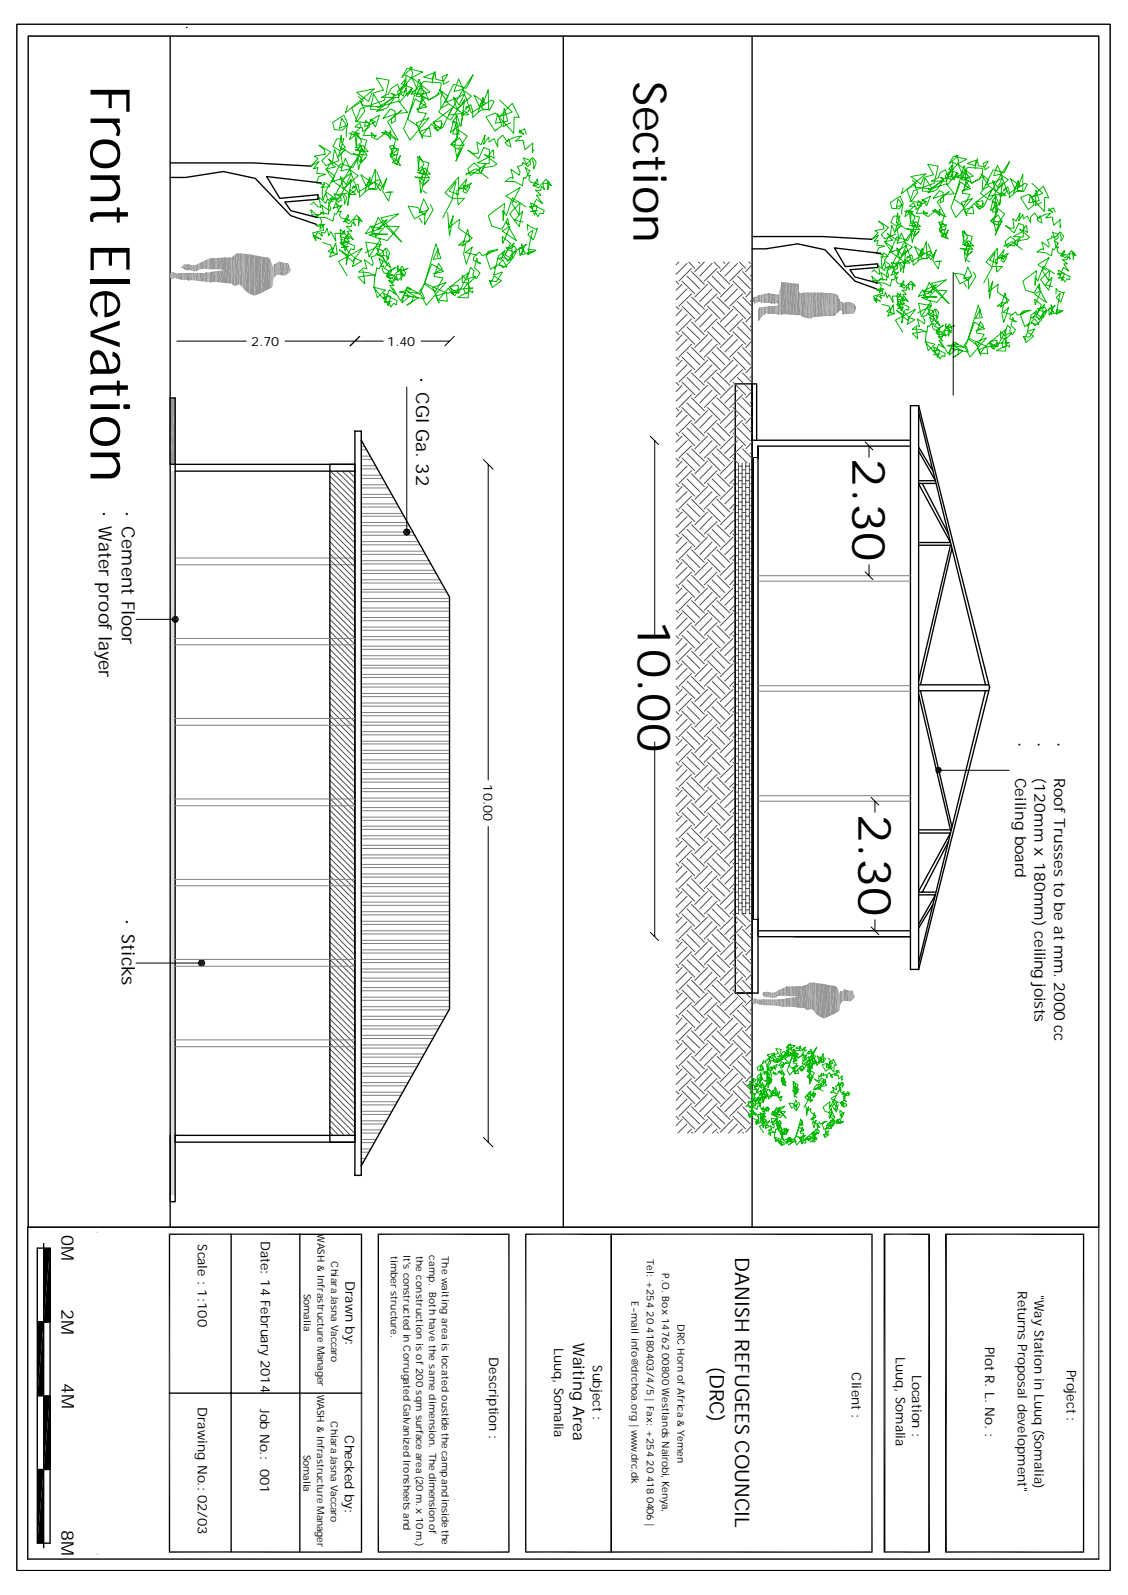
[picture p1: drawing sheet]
<svg xmlns="http://www.w3.org/2000/svg" width="210mm" height="297mm" viewBox="0 0 210 297" stroke-linecap="round" stroke-linejoin="round" font-family="sans-serif">
<defs><g id="words">
<text font-size="10.2" x="16.8" y="15.9" transform="rotate(90 16.8 15.9)">Front Elevation</text>
<g font-size="8.6">
<text x="117.9" y="15" transform="rotate(90 117.9 15)">Section</text>
<text x="158.7" y="85.4" transform="rotate(90 158.7 85.4)">2.30</text>
<text x="118.7" y="115.4" transform="rotate(90 118.7 115.4)">10.00</text>
<text x="159.8" y="151.6" transform="rotate(90 159.8 151.6)">2.30</text>
</g>
<g font-size="3.7">
<text x="136.8" y="234" transform="rotate(90 136.8 234)">DANISH REFUGEES COUNCIL</text>
<text x="132.1" y="254.6" transform="rotate(90 132.1 254.6)">(DRC)</text>
</g>
<g font-size="3.6">
<text x="77.5" y="70.4" transform="rotate(90 77.5 70.4)">·CGI Ga. 32</text>
<text x="18.4" y="95.3" transform="rotate(90 18.4 95.3)">·Water proof layer</text>
<text x="22.7" y="95.3" transform="rotate(90 22.7 95.3)">·Cement Floor</text>
<text x="22.7" y="171.4" transform="rotate(90 22.7 171.4)">·Sticks</text>
</g>
<g font-size="3.2">
<text x="11.4" y="230.1" transform="rotate(90 11.4 230.1)">0M</text>
<text x="11.4" y="243.8" transform="rotate(90 11.4 243.8)">2M</text>
<text x="11.5" y="257.5" transform="rotate(90 11.5 257.5)">4M</text>
<text x="11.4" y="284.9" transform="rotate(90 11.4 284.9)">8M</text>
</g>
<g font-size="3">
<text x="188.9" y="138.4" transform="rotate(90 188.9 138.4)">·</text>
<text x="192.5" y="138.4" transform="rotate(90 192.5 138.4)">·</text>
<text x="196.2" y="138.4" transform="rotate(90 196.2 138.4)">·</text>
<text x="106.7" y="250.1" transform="rotate(90 106.7 250.1)">Waiting Area</text>
</g>
<g font-size="2.9">
<text x="188.9" y="144.8" transform="rotate(90 188.9 144.8)">Ceiling board</text>
<text x="192.5" y="144.8" transform="rotate(90 192.5 144.8)">(120mm x 180mm) ceiling joists</text>
<text x="196.2" y="144.8" transform="rotate(90 196.2 144.8)">Roof Trusses to be at mm. 2000 cc</text>
</g>
<g font-size="2.5">
<text x="36.8" y="231.8" transform="rotate(90 36.8 231.8)">Scale : 1:100</text>
<text x="48.5" y="231.1" transform="rotate(90 48.5 231.1)">Date: 14 February 2014</text>
<text x="64.3" y="238.6" transform="rotate(90 64.3 238.6)">Drawn by:</text>
<text x="189.4" y="240.5" transform="rotate(90 189.4 240.5)">Returns Proposal development&quot;</text>
<text x="192.5" y="241.2" transform="rotate(90 192.5 241.2)">&quot;Way Station in Luuq (Somalia)</text>
<text x="103.1" y="251" transform="rotate(90 103.1 251)">Luuq, Somalia</text>
<text x="183.3" y="250.8" transform="rotate(90 183.3 250.8)">Plot R. L. No. :</text>
<text x="91" y="252.8" transform="rotate(90 91 252.8)">Description :</text>
<text x="110.3" y="254.3" transform="rotate(90 110.3 254.3)">Subject :</text>
<text x="158.5" y="255.6" transform="rotate(90 158.5 255.6)">Client :</text>
<text x="166.7" y="252.7" transform="rotate(90 166.7 252.7)">Luuq, Somalia</text>
<text x="169.8" y="256.1" transform="rotate(90 169.8 256.1)">Location :</text>
<text x="198.5" y="255.1" transform="rotate(90 198.5 255.1)">Project :</text>
<text x="36.8" y="262.1" transform="rotate(90 36.8 262.1)">Drawing No.: 02/03</text>
<text x="48.4" y="262.4" transform="rotate(90 48.4 262.4)">Job No.: 001</text>
<text x="64.2" y="267.2" transform="rotate(90 64.2 267.2)">Checked by:</text>
</g>
<g font-size="2.4">
<text x="46.7" y="64.4">2.70</text>
<text x="72.1" y="64.4">1.40</text>
<text x="90" y="146.1" transform="rotate(90 90 146.1)">10.00</text>
</g>
<g font-size="1.9">
<text x="59.1" y="229.8" transform="rotate(90 59.1 229.8)">WASH &amp; Infrastructure Manager</text>
<text x="72.7" y="233.9" transform="rotate(90 72.7 233.9)">timber structure.</text>
<text x="75.1" y="233.7" transform="rotate(90 75.1 233.7)">It's constructed in Corrugated Galvanized Ironsheets and</text>
<text x="77.5" y="233.9" transform="rotate(90 77.5 233.9)">the construction is of 200 sqm surface area (20 m. x 10 m.)</text>
<text x="79.8" y="233.8" transform="rotate(90 79.8 233.8)">camp. Both have the same dimension. The dimension of</text>
<text x="82.2" y="233.9" transform="rotate(90 82.2 233.9)">The waiting area is located oustide the camp and inside the</text>
<text x="61.6" y="234.9" transform="rotate(90 61.6 234.9)">Chiara Jasna Vaccaro</text>
<text x="120.4" y="234.5" transform="rotate(90 120.4 234.5)">Tel: +254 20 4180403/4/5 | Fax: +254 20 418 0406 |</text>
<text x="123.2" y="237" transform="rotate(90 123.2 237)">P.O. Box 14762 00800 Westlands Nairobi, Kenya,</text>
<text x="56.6" y="241" transform="rotate(90 56.6 241)">Somalia</text>
<text x="117.5" y="242.3" transform="rotate(90 117.5 242.3)">E-mail info@drchoa.org | www.drc.dk</text>
<text x="126.1" y="246.7" transform="rotate(90 126.1 246.7)">DRC Horn of Africa &amp; Yemen</text>
<text x="59" y="259.7" transform="rotate(90 59 259.7)">WASH &amp; Infrastructure Manager</text>
<text x="61.6" y="264.7" transform="rotate(90 61.6 264.7)">Chiara Jasna Vaccaro</text>
<text x="56.5" y="270.9" transform="rotate(90 56.5 270.9)">Somalia</text>
</g>
</g></defs>
<path d="M32.6 87.7v134.9" fill="none" stroke="#dbdbdb" stroke-width=".19"/>
<g fill="#dbdbdb">
<path d="M31.7 87.7h.9l-.9 134.9z"/>
<path d="M32.6 87.7v134.9h-.9z"/>
</g>
<path d="M31.7 87.7v134.9" fill="none" stroke="#dbdbdb" stroke-width=".19"/>
<path d="M31.7 6.8v221.7M31.7 86.5h34.3M32.6 87.7h33.4M61.4 86.5h4.6v126.2h-4.6zM66 80.3h1.2v138.6h-1.2zM67.2 82l16.5 29.2v76.7l-16.5 29.2M32.6 212.7h33.4M32.6 211.4h33.4" fill="none" stroke="#000" stroke-width=".25"/>
<g fill="none" stroke="#808080" stroke-width=".19">
<path d="M67.2 83.2h.7M67.2 84.9h1.7M67.2 86.7h2.7M67.2 88.5h3.7M67.2 90.3h4.7M67.2 92.1h5.7M67.2 93.8h6.7M67.2 95.6h7.6M67.2 97.3h8.7M67.2 99.1h9.7M67.2 82h.1M67.2 83.8h1"/>
<path d="M67.2 85.5h2.1M67.2 87.3h3.1M67.2 89.1h4M67.2 90.9h5M67.2 92.7h6M67.2 94.4h7M67.2 96.1h8M67.2 97.9h9M67.2 99.7h10M32.6 105.2h33.4M32.6 103.9h33.4M67.2 100.9h10.7"/>
<path d="M67.2 102.6h11.6M67.2 104.4h12.6M67.2 106.2h13.7M67.2 108h14.6M67.2 109.8h15.6M67.2 111.4h16.5M67.2 113.2h16.5M67.2 115h16.5M67.2 116.8h16.5M67.2 118.6h16.5M67.2 101.5h10.9M67.2 103.2h12"/>
<path d="M67.2 105h13M67.2 106.8h14M67.2 108.6h14.9M67.2 110.3h15.9M67.2 112h16.5M67.2 113.8h16.5M67.2 115.6h16.5M67.2 117.4h16.5M67.2 119.2h16.5M67.2 120.3h16.5M67.2 122.1h16.5M67.2 123.9h16.5"/>
<path d="M67.2 125.6h16.5M67.2 127.4h16.5M67.2 129.1h16.5M67.2 130.9h16.5M67.2 132.7h16.5M67.2 134.5h16.5M67.2 136.3h16.5M67.2 138h16.5M67.2 139.7h16.5M67.2 120.9h16.5M67.2 122.7h16.5M67.2 124.4h16.5"/>
<path d="M67.2 126.2h16.5M67.2 128h16.5M67.2 129.7h16.5M67.2 131.5h16.5M67.2 133.3h16.5M67.2 135.1h16.5M67.2 136.8h16.5M67.2 138.5h16.5M67.2 141.5h16.5M67.2 143.3h16.5M67.2 145.1h16.5M67.2 146.8h16.5"/>
<path d="M67.2 148.6h16.5M67.2 150.4h16.5M67.2 152.2h16.5M67.2 153.9h16.5M67.2 155.6h16.5M67.2 157.4h16.5M67.2 159.2h16.5M67.2 140.3h16.5M67.2 142.1h16.5M67.2 143.9h16.5M67.2 145.7h16.5M67.2 147.4h16.5"/>
<path d="M67.2 149.2h16.5M67.2 151h16.5M67.2 152.8h16.5M67.2 154.5h16.5M67.2 156.2h16.5M67.2 158h16.5M67.2 159.8h16.5M67.2 161h16.5M67.2 162.8h16.5M67.2 164.5h16.5M67.2 166.3h16.5M67.2 168h16.5"/>
<path d="M67.2 169.8h16.5M67.2 171.6h16.5M67.2 173.3h16.5M67.2 175.1h16.5M67.2 176.9h16.5M67.2 178.7h16.5M67.2 161.6h16.5M67.2 163.4h16.5M67.2 165.1h16.5M67.2 166.9h16.5M67.2 168.6h16.5M67.2 170.4h16.5"/>
<path d="M67.2 172.2h16.5M67.2 173.9h16.5M67.2 175.7h16.5M67.2 177.5h16.5M67.2 179.3h16.5M67.2 180.5h16.5M67.2 182.1h16.5M67.2 183.9h16.5M67.2 185.7h16.5M67.2 187.5h16.5M67.2 189.3h15.7M67.2 191h14.8"/>
<path d="M67.2 192.8h13.7M67.2 194.6h12.7M67.2 196.3h11.7M67.2 198.1h10.8M67.2 199.8h9.8M67.2 181h16.5M67.2 182.7h16.5M67.2 184.5h16.5M67.2 186.3h16.5M67.2 188.1h16.4M67.2 189.9h15.3M67.2 191.6h14.4"/>
<path d="M67.2 193.4h13.4M67.2 195.2h12.4M67.2 196.9h11.5M67.2 198.7h10.4M67.2 201.6h8.7M67.2 203.4h7.8M67.2 205.2h6.8M67.2 207h5.8M67.2 208.7h4.8M67.2 210.4h3.8M67.2 212.2h2.8M67.2 214h1.8"/>
<path d="M67.2 215.8h.8M67.2 200.4h9.4M67.2 202.2h8.4M67.2 204h7.5M67.2 205.8h6.5M67.2 207.5h5.4M67.2 209.3h4.4M67.2 211h3.5M67.2 212.8h2.5M67.2 214.6h1.5M67.2 216.4h.5"/>
</g>
<g fill="none" stroke="#4f4f4f" stroke-width=".19">
<path d="M61.4 88.7l4.6 4.6M61.4 98.7l4.6 4.6M61.4 99.8l4.6 4.7M61.4 89.8l4.6 4.6M61.4 90.9l4.6 4.7M61.4 92l4.6 4.7M61.4 93.2l4.6 4.6M61.4 94.3l4.6 4.6M61.4 95.4l4.6 4.6M61.4 96.5l4.6 4.6M61.4 97.6l4.6 4.6M61.5 87.7l4.5 4.5"/>
<path d="M62.6 87.7l3.4 3.4M63.7 87.7l2.3 2.3M64.9 87.7l1.1 1.2M66 87.7v.1M61.4 100.9l4.6 4.7M61.4 102.1l4.6 4.6M61.4 103.2l4.6 4.6M61.4 119.7l4.6 4.8M61.4 104.3l4.6 4.6M61.4 105.4l4.6 4.6M61.4 106.5l4.6 4.6M61.4 107.6l4.6 4.6"/>
<path d="M61.4 108.7l4.6 4.6M61.4 109.8l4.6 4.7M61.4 110.9l4.6 4.7M61.4 112l4.6 4.7M61.4 113.1l4.6 4.7M61.4 114.2l4.6 4.7M61.4 115.3l4.6 4.7M61.4 116.4l4.6 4.7M61.4 117.5l4.6 4.7M61.4 118.6l4.6 4.8M61.4 134.2l4.6 4.7M61.4 135.3l4.6 4.7"/>
<path d="M61.4 136.4l4.6 4.8M61.4 137.5l4.6 4.8M61.4 138.7l4.6 4.7M61.4 120.9l4.6 4.7M61.4 122l4.6 4.7M61.4 123.1l4.6 4.7M61.4 124.2l4.6 4.7M61.4 125.3l4.6 4.7M61.4 126.4l4.6 4.7M61.4 127.5l4.6 4.8M61.4 128.6l4.6 4.8M61.4 129.8l4.6 4.7"/>
<path d="M61.4 130.9l4.6 4.7M61.4 132l4.6 4.7M61.4 133.1l4.6 4.7M61.4 139.8l4.6 4.7M61.4 157.6l4.6 4.6M61.4 158.7l4.6 4.7M61.4 159.8l4.6 4.7M61.4 140.9l4.6 4.7M61.4 142l4.6 4.7M61.4 143.1l4.6 4.7M61.4 144.2l4.6 4.7M61.4 145.3l4.6 4.7"/>
<path d="M61.4 146.4l4.6 4.8M61.4 147.6l4.6 4.7M61.4 148.7l4.6 4.7M61.4 149.8l4.6 4.7M61.4 150.9l4.6 4.7M61.4 152l4.6 4.7M61.4 153.1l4.6 4.7M61.4 154.2l4.6 4.7M61.4 155.3l4.6 4.7M61.4 156.4l4.6 4.7M61.4 160.9l4.6 4.7M61.4 162l4.6 4.7"/>
<path d="M61.4 169.8l4.6 4.6M61.4 172l4.6 4.6M61.4 173.1l4.6 4.7M61.4 174.2l4.6 4.7M61.4 175.4l4.6 4.6M61.4 163.1l4.6 4.7M61.4 164.2l4.6 4.7M61.4 165.3l4.6 4.7M61.4 166.5l4.6 4.6M61.4 167.6l4.6 4.6M61.4 168.7l4.6 4.6M61.4 170.9l4.6 4.6"/>
<path d="M61.4 176.5l4.6 4.6M61.4 177.6l4.6 4.6M61.4 178.7l4.6 4.6M61.4 179.8l4.6 4.6M61.4 190.9l4.6 4.6M61.4 192l4.6 4.7M61.4 193.1l4.6 4.7M61.4 194.3l4.6 4.6M61.4 196.5l4.6 4.6M61.4 180.9l4.6 4.6M61.4 182l4.6 4.6M61.4 183.1l4.6 4.7"/>
<path d="M61.4 184.3l4.6 4.6M61.4 185.4l4.6 4.6M61.4 186.5l4.6 4.6M61.4 187.6l4.6 4.6M61.4 188.7l4.6 4.6M61.4 189.8l4.6 4.6M61.4 197.6l4.6 4.6M61.4 198.7l4.6 4.6M61.4 199.8l4.6 4.6M61.5 195.4l4.5 4.6M61.4 206.4l4.6 4.7M61.4 207.5l3.8 3.9"/>
<path d="M61.4 208.6l2.7 2.8M61.4 209.7l1.6 1.7M61.4 200.9l4.6 4.7M61.4 202l4.6 4.7M61.4 203.1l4.6 4.7M61.4 204.2l4.6 4.7M61.4 205.3l4.6 4.7M61.4 210.8l.5 .6"/>
</g>
<path d="M32.9 63.5h13M53 63.5h18.4M67 62.6l-1.9 1.9M78.3 63.5h5.4M84.6 62.6l-1.9 1.9" fill="none" stroke="#000" stroke-width=".19"/>
<g fill="#989898">
<path d="M54 50.2v.1z"/>
<path d="M53.8 49.5l.2 .7-.2 .5z"/>
<path d="M54 50.2l-.2 .5z"/>
<path d="M53.6 49l.2 .5-.2 1.4z"/>
<path d="M53.8 49.5v1.2l-.2 .2z"/>
</g>
<path d="M53.4 49v2.3" fill="none" stroke="#989898" stroke-width=".42"/>
<path d="M53.1 49v2.3" fill="none" stroke="#989898" stroke-width=".19"/>
<path d="M52.8 48.9v2.4" fill="none" stroke="#989898" stroke-width=".34"/>
<g fill="#989898">
<path d="M52 48.7l.7 .2-.7 2.3z"/>
<path d="M52.7 48.9v2.4l-.7-.1z"/>
</g>
<path d="M51.9 48.7v2.5" fill="none" stroke="#989898" stroke-width=".19"/>
<path d="M51.5 48.9v2.4M51.8 48.7v2.5" fill="none" stroke="#989898" stroke-width=".25"/>
<path d="M51.2 49.1v2.7" fill="none" stroke="#989898" stroke-width=".42"/>
<path d="M50.9 49.2l.1 .6z" fill="#989898"/>
<path d="M50.6 49.1v4.4M50.7 49.3v4.2M50.8 49.5v3.7M50.9 49.7v2.1" fill="none" stroke="#989898" stroke-width=".19"/>
<path d="M50.4 48.2v5.5" fill="none" stroke="#989898" stroke-width=".25"/>
<g fill="#989898">
<path d="M49.7 47.9l.6 .3-.6 5.8z"/>
<path d="M50.3 48.2v5.5l-.6 .3z"/>
</g>
<path d="M49.7 47.9v6.1" fill="none" stroke="#989898" stroke-width=".19"/>
<g fill="#989898">
<path d="M48.7 47.8l1 .1-1 6.7z"/>
<path d="M49.7 47.9v6.1l-1 .6z"/>
<path d="M47.3 47.5l1.4 .3-1.4 7.3z"/>
<path d="M48.7 47.8v6.8l-1.4 .5z"/>
<path d="M46.4 47.4l.9 .1-.9 7.2z"/>
<path d="M47.3 47.5v7.6l-.9-.4z"/>
<path d="M45.6 47.3l.8 .1-.8 6.6z"/>
<path d="M46.4 47.4v7.3l-.8-.7z"/>
</g>
<path d="M45.5 47.3v6.7" fill="none" stroke="#989898" stroke-width=".19"/>
<path d="M45.3 47.2v6.7" fill="none" stroke="#989898" stroke-width=".25"/>
<g fill="#989898">
<path d="M44.5 47.2h.6l-.6 5.7z"/>
<path d="M45.1 47.2v6.3l-.6-.6z"/>
</g>
<path d="M44.3 47.2v5.9" fill="none" stroke="#989898" stroke-width=".42"/>
<g fill="#989898">
<path d="M43.6 47.5l.5-.3-.5 6.1z"/>
<path d="M44.1 47.2v5.9l-.5 .2z"/>
<path d="M43.1 47.9l.5-.4-.5 5.4z"/>
<path d="M43.6 47.5v5.8l-.5-.4z"/>
</g>
<path d="M43.1 47.9v5" fill="none" stroke="#989898" stroke-width=".19"/>
<g fill="#989898">
<path d="M42.4 47.9h.6l-.6 4.9z"/>
<path d="M43 47.9v4.9h-.6z"/>
<path d="M41.7 47.9h.7l-.7 4.8z"/>
<path d="M42.4 47.9v4.9l-.7-.1z"/>
</g>
<path d="M41.7 47.9v4.8" fill="none" stroke="#989898" stroke-width=".19"/>
<g fill="#989898">
<path d="M41 48l.7-.1-.7 2.3z"/>
<path d="M41.7 47.9v2.4l-.7-.1z"/>
<path d="M41 50.4l.7-.1-.7 2.3z"/>
<path d="M41.7 50.3v2.4l-.7-.1z"/>
<path d="M40.3 48h.7l-.7 2.2z"/>
<path d="M41 48v2.2h-.7z"/>
<path d="M40.3 50.5l.7-.1-.7 2.1z"/>
<path d="M41 50.4v2.2l-.7-.1z"/>
</g>
<path d="M40.2 48v2.2M40.2 50.5v2" fill="none" stroke="#989898" stroke-width=".19"/>
<g fill="#989898">
<path d="M39.1 48.1l1-.1-1 2.2z"/>
<path d="M40.1 48v2.2h-1z"/>
<path d="M39.1 50.7l1-.2-1 2z"/>
<path d="M40.1 50.5v2h-1z"/>
</g>
<path d="M39.1 48.1v2.1" fill="none" stroke="#989898" stroke-width=".19"/>
<path d="M39.1 50.7v1.8z" fill="#989898"/>
<path d="M39.1 48.1v2.1" fill="none" stroke="#989898" stroke-width=".19"/>
<g fill="#989898">
<path d="M39 50.7v1.8z"/>
<path d="M39.1 50.7l-.1 1.8z"/>
<path d="M38.9 48.2l.1-.1-.1 2z"/>
</g>
<path d="M38.9 48.1v2.1" fill="none" stroke="#989898" stroke-width=".19"/>
<g fill="#989898">
<path d="M38.9 50.7h.1l-.1 1.8z"/>
<path d="M39 50.7v1.8h-.1z"/>
<path d="M38.8 48.3l.1-.1-.1 2z"/>
<path d="M38.9 48.2l-.1 2z"/>
<path d="M38.8 50.7v1.8z"/>
<path d="M38.9 50.7l-.1 1.8z"/>
<path d="M38.6 48.3h.2l-.2 1.8z"/>
<path d="M38.8 48.3v1.9l-.2-.1z"/>
<path d="M38.6 50.7h.2l-.2 1.8z"/>
<path d="M38.8 50.7v1.8h-.2z"/>
<path d="M38.4 48.4l.2-.1-.2 1.7z"/>
<path d="M38.6 48.3v1.8l-.2-.1z"/>
<path d="M38.4 50.7h.2l-.2 1.8z"/>
<path d="M38.6 50.7v1.8h-.2z"/>
<path d="M38.4 48.4v1.6z"/>
<path d="M38.4 50.7v1.7z"/>
<path d="M38.4 50.7v1.8z"/>
<path d="M38 48.5l.4-.1-.4 1.7z"/>
<path d="M38.4 48.4v1.6l-.4 .1z"/>
<path d="M38 50.8l.4-.1-.4 1.7z"/>
<path d="M38.4 50.7v1.7h-.4z"/>
<path d="M38 48.5l-.1 1.6z"/>
<path d="M37.9 50.8v1.6z"/>
<path d="M38 50.8l-.1 1.6z"/>
<path d="M37.2 49l.7-.4-.7 1.6z"/>
<path d="M37.9 48.6v1.5l-.7 .1z"/>
<path d="M37.2 50.8h.7l-.7 1.6z"/>
<path d="M37.9 50.8v1.6h-.7z"/>
<path d="M37 49.1l.2-.1-.2 1.2z"/>
<path d="M37.2 49v1.2h-.2z"/>
<path d="M37 50.8h.2l-.2 1.6z"/>
<path d="M37.2 50.8v1.6h-.2z"/>
<path d="M36.7 49.2l.3-.1-.3 1.4z"/>
<path d="M37 49.1v1.1l-.3 .3z"/>
<path d="M36.7 50.8h.3l-.3 1.5z"/>
<path d="M37 50.8v1.6l-.3-.1z"/>
<path d="M36.3 49.4l.4-.2-.4 1.3z"/>
<path d="M36.7 49.2v1.3h-.4z"/>
<path d="M36.3 50.8h.4l-.4 1.5z"/>
<path d="M36.7 50.8v1.5h-.4z"/>
<path d="M36.2 49.4v1.2z"/>
<path d="M36.3 49.4l-.1 1.2z"/>
<path d="M36.2 50.8v1.4z"/>
<path d="M36.3 50.8v1.5z"/>
<path d="M35.9 49.4h.3l-.3 1.1z"/>
<path d="M36.2 49.4v1.2l-.3-.1z"/>
<path d="M35.9 50.8h.3l-.3 1.4z"/>
<path d="M36.2 50.8v1.4h-.3z"/>
<path d="M35.8 49.4v1z"/>
<path d="M35.9 49.4v1.1z"/>
<path d="M35.8 50.8v1.4z"/>
<path d="M35.9 50.8l-.1 1.4z"/>
<path d="M35.4 49.3l.4 .1-.4 .9z"/>
<path d="M35.8 49.4v1l-.4-.1z"/>
<path d="M35.4 50.8h.4l-.4 1.4z"/>
<path d="M35.8 50.8v1.4h-.4z"/>
<path d="M35.1 49.2l.3 .1-.3 1z"/>
<path d="M35.4 49.3v1h-.3z"/>
<path d="M35.1 50.8h.3l-.3 1.4z"/>
<path d="M35.4 50.8v1.4h-.3z"/>
<path d="M35.1 49.2v1.1z"/>
<path d="M35.1 50.8v1.4z"/>
<path d="M34.5 49.2h.6l-.6 1.1z"/>
<path d="M35.1 49.2v1.1h-.6z"/>
<path d="M34.5 50.8h.6l-.6 1.3z"/>
<path d="M35.1 50.8v1.4l-.6-.1z"/>
<path d="M34.1 49.3l.4-.1-.4 .9z"/>
<path d="M34.5 49.2v1.1l-.4-.2z"/>
<path d="M34.1 50.8h.4l-.4 1.3z"/>
<path d="M34.5 50.8v1.3h-.4z"/>
<path d="M34 49.4l.1-.1-.1 .7z"/>
<path d="M34.1 49.3v.8z"/>
<path d="M34 50.8v1.3z"/>
<path d="M34.1 50.8l-.1 1.3z"/>
<path d="M34 49.4l-.1 .5z"/>
<path d="M34 49.4v.6l-.1-.1z"/>
<path d="M33.9 50.8h.1l-.1 1.3z"/>
<path d="M34 50.8v1.3h-.1z"/>
<path d="M33.9 49.7v.2z"/>
<path d="M33.9 50.8v1.3z"/>
<path d="M33 50.9l.9-.1-.9 1.1z"/>
<path d="M33.9 50.8v1.3l-.9-.2z"/>
<path d="M32.9 50.9v1z"/>
<path d="M33 50.9l-.1 1z"/>
<path d="M32.6 50.8l.3 .1-.3 .8z"/>
<path d="M32.9 50.9v1l-.3-.2z"/>
<path d="M32.3 50.7l.3 .1-.3 1.1z"/>
<path d="M32.6 50.8v.9l-.3 .2z"/>
<path d="M32.1 50.7h.2l-.2 1.2z"/>
<path d="M32.3 50.7v1.2h-.2z"/>
<path d="M31.9 50.7h.2l-.2 1.3z"/>
<path d="M32.1 50.7v1.2l-.2 .1z"/>
<path d="M31.7 51l.2-.3-.2 1.1z"/>
<path d="M31.9 50.7v1.3l-.2-.2z"/>
<path d="M31.7 51v.8z"/>
</g>
<path d="M32.6 74.1v12.4" fill="none" stroke="#989898" stroke-width=".19"/>
<g fill="#989898">
<path d="M31.7 74.1h.9l-.9 12.4z"/>
<path d="M32.6 74.1v12.4h-.9z"/>
</g>
<path d="M31.7 74.1v12.4" fill="none" stroke="#989898" stroke-width=".19"/>
<path d="M31.7 30.3h15.4l10.7 .6M31.7 33h2.8l7.1-1.1 5.9 1.3 6.6 7 4.7 1.6M59.8 34.1l-10.2-1.2 2.5 4 7.1-.6v.8l-6.2 .5 1.1 1.6 4.9 1.3M31.7 74.1h.9v12.4h-.9zM32.6 86.5v126.2M140 99.3v129.2M31.7 211.4v12.4h.9v-12.4M32.6 211.4h.3z" fill="none" stroke="#000" stroke-width=".25"/>
<g fill="none" stroke="#00b800" stroke-width=".19">
<path d="M64.7 19.7l-.4 1.3 5.4-4.5-3.3 .7 2.2 1.7 .6-1.5 2.2-.6-1.4-2.3 2.4 .4-.9 3.8-4.4 1.6-1 2.3 2.6 .3M66.7 18l.9 .7-2.2 1.4 1.1 2.5 1.4-1.9-.8-1.8 .5 .8 3.4 .2-1.5-2.3-.6 2.7 2.5 .2M78.3 17.2l.2-1.5-1 1.9 1.4-.2-.9-2.6-2.1 7.4 2.1 1.5 1.3-2.6-1.6-.2 .9-2.6 .6 1.1-1.6 .9 1.8-.4-2.1-1.5-2.2 5.6 1.2 2.1 3.5-4.1-2.3 .9 1.2 2.9-.6-1.3 1.8-.7 .3 1.6-1.7-.1 1.8-2.2 1.1 1.1-.7-1.5 1.4-.2v1.5l-1.6-1.1 3.7-2.8-1.8 3.6-1.6 .1 .7 .6 .9-1.4M83.4 19.4l-1.4 .7v-1.9l.4-1.1-2.7 1.6 1.6-.9 .7-1.2 .1-1.2-3.3-.2-2.3 2.4 1.4-.3 .8 .3-.6 1.9 1-1.4-1.7-.2 .8-1.5 1 .7 .5 1.4-1.5-.8 1.8-.6-3.4-2.7 .2-.8-.5-1.1 .4 .1-1.9 1.8 1-1.7 2.9 .7-2.2 1.1-1-.5 .1 3.6 2-1-1-2.2-1.4 1.9-.8 .6-.4-1.2-1.2 .8-.5 1-1.3 .6h3.2l1.1-2.6 .1-.7-.7 .8 2.1 .9-1 1.4 .8-1.4-2.3 2.6-.3-2.1 .9-1-.5 1.3 .6 .6 .5-1.4-.1 .5-1.9 .8-.8-.4 .8 .2-3.4 3.2 2-.7 1.4-2-3.2 1.9 3.9-1.2 1.7 2.1-1.9 .2-2.7 .9 1.3-1.7 .9 .4 .1 1.8-.8 .5 .1-1 1.9-1.5-2.7 2.1 2 3.5-3.1-1.4h.8l-1.6 1.3-1-.5-.1-.8 .7 .8 .2-.3-2.4 .1 1.4-2.9 1.6-1-.8 2.3-.9-1.5 .9 .5-2 .9 .3-1.1 .4 .3 .2 .9-1.2 .8v-.7l-1.5-.1 1-.8 .2 .7-1.3 1.3h1l-1.4-.4-.5 1.5 1-.8-1.1-.4M83.6 15.1l-1.1 .6-.2-1.4 1-.5-.8 1.3-1.4-.3-.2-1.5-.4 1.5-1.7-.5 1.9-.7-.3 1.9M90 18.6l-.8 1.2-1-2.1 2.2 1.5-2.7 1.8-1.5-4.2 1.5 1.1-2.7 2.4-.6-2.2 1 1.5 1-2.1-1.2 .7-2.5 .9 1.7-3.4 2.4 .8 1.3-2.6-1.9 2.7-1.7 .4 .8-2.3 .9 1.9-2.7 4.8 2.6-.3-2.7-1.9-1.7-2.6 1.7 1.4-1.8 2.9 2.2 1.5 2.6-3.8-.6 4.9 .5-3 .9 .9h-1.3l1.2-.6 .4-.6-.7-.4-.2 .5 1-.8 .4 1.3v1.1l1.5-1.4 1.4-.2-.1-3.6-1.1 3 1.7-1 .5 .2-.8 1.6-1.4-.2 .2-2.2-.9 2.8M93 18.7l2.3 2.2-2.3 .8 2.3-2.5 1.3 2.7-.9-.1-.1 3-3.4-3.8-1.8 .8 1.7 2.6 1.3-1-.8-2.2-.4 1.8 2.3-.5-.7-2.3-.2 3.4 1.4-.7M57.8 38.1l.5-.5 .8 .9 .6 .1-.3-1.9 1.2 1.2 .2-.6 1.1-.5-.8 1.6v1.5l-1.4-.4v.4l-1.7 .2 .1-.2-.3-.8 1.3 1.1-.4 .3h.8l.4 .6-.4 1.6 .9-.9-1.2 .4-.4-.3 1.3-.1 .1 1.1-2 .5 .6 1.4v-.6l1 .4-1.5-.8 .2 .6 .5-1h.4l.6 .6-.2-.7 .7 .1 .4-.9 .3 1.4 .4-.8 .9 1.8-.2-1.4h1.9l-.9-.8v1.4l.8-1.2 .1 .6 .8 1-1.5-.4v1.5l.7 .1v-.5l.8-.1-.7-1 .6-.6-.8 1.1M63.9 36l.6 .8v.3l-.4 .9v-.9l-.3-1-1.1 1.2-.6-1.2 1.2 .4 .2 .9-.2-.1-.3 .4-.9-.8-.1 .6-1 .2 .6 1-.2 .6-1.5-1.1 .4 1.7-.5-.2-1 .8h1.7l1.5 .7 .2-1.5 .4 .2 .8-1.4h-.2l-.6-.6 .5 1.6 .4-.2-.3 .8 .3 .5 1.6 .4-1.2 .3 1-.9-.1-.4-.7 1.2 .8 .5 1.5-1.6 1 1.2-.5-.3-.2 1v-1.6l.4 .4h-1.1l-.2 .4 .3 .8-.6-.6-.1 .8-1-.1 1 .9h-.8l1.2 1.6-1.2-.8-.8 1.8-.4-1.1 1.4 .6-1.6 .1 .6 .4 .5 1.2 .4-1.6 1.3 .6-.1 .7-.6-.2-.4 .7-.6-1-.8 .1 1.4-.2M64.3 23.4l-1.1 .5 .4-1.9 .9 1.4-.7 .8h-1.6l-.3-1.4 2.1-1.4 .7 1.7-.3 1.4v1M65.5 28.8l-2.3-1.5 .3-2.1 .1 1.3 .7 1-1.1 .6-1.2-.8 .7-1.4h1.3l-1.1 3.3 1.4-1.3-.9 .7 .4 2-.3 .7-2.4-1.6 .5 .5-.8 1.2 1.6-.3-.6-.4 .4-2.9 .9 2.1-2.5 .9-.7-.9 1.7-1.6-2.2-1.3 1 .9 .1 .8-2 .4 .7 .5-1.4 1.3 1.6-.8-1.1 1.3 .9-.2-.3 1.1 1.7 .2-1.2 .4-.6 1.2 1.6 .3-.6 .5 1.6-.2-.5-.5-.6-.2-.4 2.2 .2 1 .5-1.3 .4 1.3 .4 .2v-.2l1.3-.2-.7 1.8 1.7-.6-.5 .4M66 24.9l1 .9 1.2 .3-1.5 5.5-.2-2.4 .5 1 1.2-1-1.1 1.1v-1.1l-1.5-.6 2.7 .3-1.1-1.4-.5 1.7 .4-1-1-.3 1.5 .3-.5-1.2-.6 1 2 .2-1-1.2-.8 .6-.6-.1 1.2-1.1-.8-1.6-.2 2.3z"/>
<path d="M68.9 33.4l-.8 1.2-1-2.1 2.2 1.6-2.7 1.7-1.5-4.2 1.5 1.1-2.7 2.5-.6-2.3 1.1 1.5 1-2.1-1.2 .7-2.6 .9 1.7-3.4 2.4 .7 1.3-2.5-1.9 2.7-1.7 .5 .9-2.4 .8 1.9-2.7 4.9 2.6-.4-2.6-1.8-1.8-2.7 1.7 1.4-1.8 2.9 2.2 1.5 2.7-3.8-.7 4.9 .5-3 1 .9-1.4 .1 1.2-.7 .4-.6-.7-.3-.2 .5 1.1-.9 .3 1.3v1.1l1.5-1.4 1.4-.2v-3.6l-1.1 3 1.7-1 .5 .2-.9 1.6-1.4-.2 .2-2.1-.9 2.7M70.1 31.9l1.2 2.9-1.6-.8 1.1 1.5 1.2-2.3-.8 2.4 1.1 1.9 .4-1.7h-.9h1.4M72.1 25.3l.6-1-.1 1.6-1-1.6 2.1 1.5-.6 2.5-.6-1 .6-.3 .8 1-1.2 .8 .4-.7-.5 .7 1.1 1 .5-2.1-1.4-.1 .4 1.2 .8-.1-1.4 .5 1.3 1.5 .6-1.7-.6 1 .7 .8-1.6-.5 .8-.6M77.7 29.2l.9 .8 1.2 .3-1.5 5.6-.2-2.4 .5 .9 .3-.1 .9-.8-1.1 1.1v-1.2l-1.5-.4 2.7 .1-1.1-1.2-.4 1.6 .3-1-1-.4 1.5 .4-.5-1.3-.6 1 2 .3-1-1.2-.8 .6-.6-.2 1.2-1-.8-1.6-.2 2.3zM78.7 35.5l.7 .5M80.1 38.1l.5 1-1.6 2.8 .1-2.2-2 1.1-1.2-2.4 1.8 .2 1.2 1.5 .9-1.2-1-1.9-.8 2.7 1.6-.6M83.3 39.6l.4 4.4 .6-3.8-.8 2.2 2-1.6-.2 1.7 2.6 1.8-1.9 1.5 1-3.1 .5 2.2h-1.2l-1 .8 1.3-.2-.3 1.8 .5 1.9 1.1-3.2-1.3 1 2.1 .5M84.8 21.1l.2 1.9-.8-.3 .9-1.2 .5 1.8-1.8 1.4 .6-2.2 .7 .5 .3 2-1.2-.1 .6-1.8 .4 2.5-1.3 1.3 2.5 .2-.9-1.4-1.6 1.3 1.4 .8 1.7-2.5-1.7-1.1-.7 3 .4 2 .6-1.5 .3-.2-1.1 2.5 1.6-3.2M86.8 35.5l-.6-1 1.3 .3-.8 1.2-.5-.3 .7-2.4-1.5 1.8 1.4 .1 .9-1.1-2.7 1.4 .3 2.6 1.1-1.2h-2.2l.6-3-1.2 1.7 1.7 .7v-3.3l-2.5 2.9 1.4 1.1-1.8 3.6M96.1 37.8l-2-1.3 2.7-1.6-1.6 3 1.4 2.1 .2-2.2-2 2 1.8 2.4 .7-2.9-1.5 1.7 1.6 .3M96.6 24.2l.9 .8-1-.4 1.1-.6 .4 1M97.9 38.6l-2.6-1.7-1.1 3.3-.6-1v1.9l.3-3.2-3.1 2.3 .7 1.9 1.9 .6 1.1-2 .2 1.2-.6-.6 2 3.5-2.6-1.8 1.4-.8-1.3 3.1-.1-1.2 1.5 1.2-1 2.1 .7-1.1 1-1.1-.5 1.1-1.1-.2 .5 .4 1.2 .5 .2-.5-1.5 2.2-1-1.5 1.7 .9-.2 .6-1.4 1.2-.7-.8 .7-.7 .7 1.3-1.8-.4-.6 .8 .5-.6-1.1 .7-.9-2.6 1-.8-.8 .5 .3-.5 1.7-.3-2.9 1.1-.5-.7-1 .9-.1 .7 1.4 .6-.6-.1-.2-.9-.4 1.8 1 .9-.7 1.1-.6-.6 .2-.9-.7-.6-.6 2.4-.9-.9v1.3l1.3 .1 1.3-1.2-1.4 .3 .1 2.6-.7 .3-.3-.9 .7-1 .5 1.1 .5-.3-2.7 .3-2 .7-4.2-1.8-1 1.5 .5 .3 .4 1.1-3.6-.6 1.6 .1-.4 1-.9 .6 2.1-1.3-2-1.2 2.3 .4-2.4-1.2-.9 2.9 1.4-1.2-.7-.6-1.2-.2 2.3-.5-.7-.4-1.3 2.6-1.5-2.5"/>
<path d="M99.1 29.3l.6 .8v.3l-.4 1v-1l-.3-1-1 1.2-.6-1.2 1.2 .4 .1 .9-.1-.1-.4 .4-.9-.7-.1 .5-.9 .2 .5 1-.2 .6-1.5-1.1 .4 1.7-.5-.2-1 .8h1.8l1.4 .8 .3-1.6 .3 .2 .8-1.4h-.1l-.7-.6 .5 1.6 .4-.2-.3 .8 .3 .5 1.6 .4-1.2 .4 1-.9-.1-.5-.7 1.2 .9 .5 1.4-1.6 1 1.2-.5-.3-.2 1v-1.6l.4 .4h-1.1l-.2 .4 .3 .8-.5-.6-.2 .8-.9-.1 1 1h-.9l1.2 1.6-1.2-.9-.7 1.8-.4-1.1 1.3 .6-1.5 .1 .6 .4 .4 1.2 .4-1.5 1.4 .5-.2 .7-.6-.1-.4 .6-.5-1-.9 .1 1.4-.2M99.3 27.9l-.2 .5v-1.8l-1.4 1.3-.3-1.4h.1l-.2-.4-1.4 .2 1.1-1-1.1 .2-1.9 1 .4 .5 .7 .4-.4-1.5-.3 .5-.8-1.2-1 .8v1.4l-.7-1.5-.9 .5-.1-.9-.9 1.4 .3-1.7-.8 1.8-.8-.6 .4 2.1-.9 .1-1.2-.6 2.1 1.6 .9-2.1 1.1 .4-.1 2.6-2.2-.2 2.6-1.2 .5 .4-.1-1.6-1 1.2-.6-.3 2.3 1.7-.6 .4-2.1 .4-.3 1 .8-1.7-2.8 2.1-.5-1.3 1.2-1.1 1.1 1-.1 1.1-1.2-.3-1.3 .4 1.9-1.1 2.2 1.8M60 45.2l1.6 .5 .4 1.4-.1-.9-.9 .6 1.7 .5-.2-2.1-1.2 2.7 1.5-.6M66 47.9l-.4 1.7 1.7-1-1.3-.5-1.1-1.2-.5 2.4 .2-1.9-1.4-.9 2.4 2.2 1.8-2.4-4.4 2.4 1.6 2.6M67.6 50.3l.3 2.6-1.3-1.3 3.2-.4-.2 2 .6 2.2 1.5-1.4-2.3-.5 2.5 2.7M70.4 44.3l1.7 .5 2.2-2.6-2.6-.1 3.1 3-3.9-4.5 3.3-.8-4 3 1.9-1.9-3 1.4 1.9 .2-3 1 1-1.5 .9 2.1 1.7-1.9-1.2-1.7-1.2 3 2.9 .1-3.4 .1 2.1 .9-2.1 3.3-.6-2.8 2.9 .5-3.1 1.5M70.9 45l-.7 2.5 1.4 .1 .8 .3-.7 1.1-.6-1.4 1 1.7 .6 .6-.4-1-.8 1.1 1 .6 1.1-.8-1.6 1.1 1 1.9 .7-1-.3-.5h-.7l-.6 .4 2 .5 1.4-1.3-.7-1.3-.8 1.1 .1-1.2-.3 .5 1 .4 1.1-.4-1.5 .6 .4-.5M71.9 46.2l.6 .8-.4 1.3-.4-2-1.1 1.1-.5-1.1 1.2 .4 .1 .8-.4 .4-1-.7-.1 .4-.9 .3 .4 1-.1 .6-1.5-1.1 .4 1.7-.6-.2-.9 .8h1.8l1.3 .7 .3-1.5 .4 .2 .9-1.5h-.2l-.7-.6 .5 1.6 .5-.1-.4 .7 .4 .6 1.6 .4-1.2 .3 .9-.8-.1-.5-.7 1.1 .9 .5 1.4-1.6 1.1 1.2-.6-.2-.1 1-.1-1.6 .4 .5h-1.1l-.2 .2 .3 .9-.5-.6-.2 .8-1-.1 1 .9h-.7l1.1 1.6-1.2-.8-.7 1.8-.4-1.2 1.3 .6-1.5 .2 .6 .4 .4 1.1 .4-1.5 1.3 .6-.2 .8-.5-.3-.5 .7-.4-1h-.8l1.3-.1M78 40.6l.6 .8M81.4 47.9l.1-1.6-.9 2 1.4-.2-.9-2.7-2.1 7.5 2 1.4 1.5-2.5-1.7-.3 .8-2.4 .7 1-1.6 .9 1.8-.4-2.2-1.5-2.1 5.6 1.1 2.1 3.7-4.2-2.5 .9 1.2 2.9-.6-1.3 2-.6 .1 1.6-1.7-.2 1.9-2.2 1 1.2-.7-1.5 1.6-.3v1.5l-1.6-1.1 3.5-2.8-1.8 3.8h-1.5l.8 .6 .7-1.5M87.2 53.8l-.1 1.7-1.9-.1 2.3-1.3 .5 .5v-.5M98.2 42.9l-.1-1.1 .6 .5 1.1 .4 .2-.2-.8 2.1-1-.9 .9-.8-.9 4.5 1.5-.8-1.5-.2 .3 .5 1-.1-2.4 .6 .2-.9-.1-.2 .5 .7-.5-.3-.4 .9-.2-1.3 .2-.2 .7 .4-.5-1.1 .4 .9 .6-.8-1.8 1.1-.5-.9-.5 .5 .1 1.7-.3-.3 .8-.7 .3-.1-.7 1.3-.5 .4-1.4-.6-.9 .2 .6 .3 .8-1.8-1.3 1.1-.8 3.6 1.6-.6-1.1 1.7-1.4-.1 .4 .1 .5-1 1.4 .9-1.7 1.2-.5-1.1 .4 .5"/>
</g>
<g fill="#000">
<path d="M75.3 98.7v.8l-.2-.4zM75.3 98.7l.4-.2-.4 1zM75.7 98.5v1.2l-.4-.2zM75.7 98.5l.4 .2-.4 1zM76.1 98.7v.8l-.4 .2zM76.1 98.7l.2 .4-.2 .4zM32.3 114.9v.9l-.3-.5zM32.3 114.9l.3-.1-.3 1zM32.6 114.8v1.1l-.3-.1zM32.6 114.8l.4 .1-.4 1zM33 114.9v.9l-.4 .1zM33 114.9l.2 .4-.2 .5z"/>
<path d="M37.1 178.9v.9l-.2-.4zM37.1 178.9l.4-.1-.4 1zM37.5 178.8v1.1l-.4-.1zM37.5 178.8l.4 .1-.4 1zM37.9 178.9v.9l-.4 .1zM37.9 178.9l.2 .5-.2 .4z"/>
</g>
<g fill="none" stroke="#000" stroke-width=".19">
<path d="M75.7 72.1v27M89.9 85.5l1.9 1.9M90.8 86.5v58.8M25.3 115.3h7.3M32.3 114.9l.3-.1 .4 .1 .2 .4-.2 .5-.4 .1-.3-.1-.3-.5zM90.8 153.9v58.8M25.3 179.4h12.2M89.9 211.8l1.9 1.8"/>
<circle cx="75.7" cy="99.1" r=".6"/>
<circle cx="37.5" cy="179.3" r=".6"/>
</g>
<path d="M32.6 118.9h33.4M32.6 120.1h33.4M32.6 135.1h33.4M32.6 133.8h33.4M32.6 150.1h33.4M32.6 148.8h33.4M32.6 165h33.4M32.6 163.8h33.4M32.6 179.9h33.4M32.6 178.7h33.4M32.6 194.9h33.4M32.6 193.7h33.4" fill="none" stroke="#808080" stroke-width=".19"/>
<g fill="#989898">
<path d="M158.8 184.9l.2 .6-.2 .5z"/>
<path d="M159 185.5l-.2 .5z"/>
<path d="M158.7 184.4l.1 .5-.1 1.2z"/>
<path d="M158.8 184.9v1.1l-.1 .1z"/>
</g>
<path d="M158.5 184.4v2.1" fill="none" stroke="#989898" stroke-width=".34"/>
<g fill="#989898">
<path d="M158.2 184.5h.1l-.1 2z"/>
<path d="M158.3 184.5v2h-.1z"/>
</g>
<path d="M158 184.4v2.1" fill="none" stroke="#989898" stroke-width=".25"/>
<g fill="#989898">
<path d="M158.2 184.5v2h-.3z"/>
<path d="M157.2 184.3l.7 .1-.7 2z"/>
<path d="M157.9 184.4v2.1l-.7-.1z"/>
</g>
<path d="M156.9 184.4v2.1M157.2 184.3v2.1" fill="none" stroke="#989898" stroke-width=".19"/>
<path d="M157.1 184.3v2.1" fill="none" stroke="#989898" stroke-width=".25"/>
<path d="M156.6 184.5v2.4" fill="none" stroke="#989898" stroke-width=".42"/>
<g fill="#989898">
<path d="M156.4 184.7v.6z"/>
<path d="M156.4 185.2v1.7z"/>
<path d="M156.4 185.3v1.6z"/>
</g>
<path d="M155.4 183.6v5.2M156.1 184.6v3.8M156.2 184.8v3.5M156.3 184.9v3.2" fill="none" stroke="#989898" stroke-width=".19"/>
<path d="M155.9 183.8v4.7" fill="none" stroke="#989898" stroke-width=".25"/>
<path d="M155.6 183.6v5.2" fill="none" stroke="#989898" stroke-width=".42"/>
<g fill="#989898">
<path d="M154.5 183.5l.9 .1-.9 5.6z"/>
<path d="M155.4 183.6v5.2l-.9 .4z"/>
<path d="M153.3 183.2l1.2 .3-1.2 6.2z"/>
<path d="M154.5 183.5v5.7l-1.2 .5z"/>
<path d="M152.6 183.2h.7l-.7 6.1z"/>
<path d="M153.3 183.2v6.5l-.7-.4z"/>
<path d="M151.8 183.1l.8 .1-.8 5.6z"/>
<path d="M152.6 183.2v6.1l-.8-.5z"/>
</g>
<path d="M151.8 183v5.8" fill="none" stroke="#989898" stroke-width=".19"/>
<path d="M151.6 183v5.7" fill="none" stroke="#989898" stroke-width=".25"/>
<g fill="#989898">
<path d="M151 183h.5l-.5 4.9z"/>
<path d="M151.5 183v5.2l-.5-.3z"/>
</g>
<path d="M150.8 183v5" fill="none" stroke="#989898" stroke-width=".34"/>
<path d="M150.4 183v5.2" fill="none" stroke="#989898" stroke-width=".42"/>
<g fill="#989898">
<path d="M149.7 183.6l.5-.3-.5 4.4z"/>
<path d="M150.2 183.3v4.9l-.5-.5z"/>
</g>
<path d="M149.7 183.6v4.1" fill="none" stroke="#989898" stroke-width=".19"/>
<g fill="#989898">
<path d="M149.1 183.7l.6-.1-.6 4.1z"/>
<path d="M149.7 183.6v4.1h-.6z"/>
<path d="M148.6 183.7h.5l-.5 3.9z"/>
<path d="M149.1 183.7v4l-.5-.1z"/>
</g>
<path d="M148.6 183.7v2" fill="none" stroke="#989898" stroke-width=".19"/>
<g fill="#989898">
<path d="M148.6 185.7v1.9z"/>
<path d="M147.9 183.7h.7l-.7 1.8z"/>
<path d="M148.6 183.7v2l-.7-.2z"/>
<path d="M147.9 185.7h.7l-.7 1.9z"/>
<path d="M148.6 185.7v1.9h-.7z"/>
<path d="M147.3 183.7h.6l-.6 1.8z"/>
<path d="M147.9 183.7v1.8h-.6z"/>
<path d="M147.3 185.8l.6-.1-.6 1.8z"/>
<path d="M147.9 185.7v1.9l-.6-.1z"/>
<path d="M147.2 183.7h.1l-.1 1.8z"/>
<path d="M147.3 183.7v1.8h-.1z"/>
<path d="M147.2 185.8h.1l-.1 1.7z"/>
<path d="M147.3 185.8v1.7h-.1z"/>
<path d="M146.4 183.8l.8-.1-.8 1.7z"/>
<path d="M147.2 183.7v1.8l-.8-.1z"/>
<path d="M146.4 186l.8-.2-.8 1.7z"/>
<path d="M147.2 185.8v1.7h-.8z"/>
<path d="M146.3 183.8v1.6z"/>
<path d="M146.4 183.8l-.1 1.6z"/>
<path d="M146.3 186v1.5z"/>
<path d="M146.4 186l-.1 1.5z"/>
<path d="M146.1 183.8h.2l-.2 1.6z"/>
<path d="M146.3 183.8v1.6h-.2z"/>
<path d="M146.1 186h.2l-.2 1.5z"/>
<path d="M146.3 186v1.5h-.2z"/>
<path d="M146 183.9l.1-.1-.1 1.6z"/>
<path d="M146.1 183.8l-.1 1.6z"/>
<path d="M146 186h.1l-.1 1.5z"/>
<path d="M146.1 186l-.1 1.5z"/>
<path d="M145.9 183.9h.1l-.1 1.5z"/>
<path d="M146 183.9v1.5h-.1z"/>
<path d="M145.9 186h.1l-.1 1.5z"/>
<path d="M146 186v1.5h-.1z"/>
<path d="M145.9 183.9l-.1 1.5z"/>
<path d="M145.9 183.9v1.5z"/>
<path d="M145.8 186v1.5z"/>
<path d="M145.9 186l-.1 1.5z"/>
<path d="M145.8 184v1.4z"/>
<path d="M145.5 184.2l.3-.2-.3 1.4z"/>
<path d="M145.8 184v1.4h-.3z"/>
<path d="M145.5 186h.3l-.3 1.5z"/>
<path d="M145.8 186v1.5h-.3z"/>
<path d="M145.3 184.2h.2l-.2 1.2z"/>
<path d="M145.5 184.2v1.2h-.2z"/>
<path d="M145.3 186h.2l-.2 1.4z"/>
<path d="M145.5 186v1.5l-.2-.1z"/>
<path d="M144.7 184.5l.6-.3-.6 1.3z"/>
<path d="M145.3 184.2v1.2l-.6 .1z"/>
<path d="M144.7 186.1l.6-.1-.6 1.3z"/>
<path d="M145.3 186v1.4l-.6-.1z"/>
<path d="M144.6 184.6l.1-.1-.1 1.1z"/>
<path d="M144.7 184.5l-.1 1.1z"/>
<path d="M144.6 186.1v1.2z"/>
<path d="M144.7 186.1l-.1 1.2z"/>
<path d="M144.3 184.8l.3-.2-.3 1.2z"/>
<path d="M144.6 184.6v1l-.3 .2z"/>
<path d="M144.3 186.1h.3l-.3 1.2z"/>
<path d="M144.6 186.1v1.2h-.3z"/>
<path d="M144 184.9l.3-.1-.3 1z"/>
<path d="M144.3 184.8v1h-.3z"/>
<path d="M144 186.1h.3l-.3 1.1z"/>
<path d="M144.3 186.1v1.2l-.3-.1z"/>
<path d="M143.9 184.9v1z"/>
<path d="M144 184.9l-.1 1z"/>
<path d="M143.9 186.1v1.1z"/>
<path d="M144 186.1l-.1 1.1z"/>
<path d="M143.6 184.9h.3l-.3 .9z"/>
<path d="M143.9 184.9v1l-.3-.1z"/>
<path d="M143.6 186.1h.3l-.3 1.1z"/>
<path d="M143.9 186.1v1.1h-.3z"/>
<path d="M143.5 184.9v.9z"/>
<path d="M143.6 184.9l-.1 .9z"/>
<path d="M143.5 186.1v1.1z"/>
<path d="M143.6 186.1l-.1 1.1z"/>
<path d="M143.2 184.8l.3 .1-.3 .8z"/>
<path d="M143.5 184.9v.9l-.3-.1z"/>
<path d="M143.2 186.1h.3l-.3 1.1z"/>
<path d="M143.5 186.1v1.1h-.3z"/>
<path d="M142.9 184.7l.3 .1-.3 .9z"/>
<path d="M143.2 184.8v.9h-.3z"/>
<path d="M142.9 186.1h.3l-.3 1.1z"/>
<path d="M143.2 186.1v1.1h-.3z"/>
<path d="M142.8 184.7v1z"/>
<path d="M142.9 184.7l-.1 1z"/>
<path d="M142.8 186.1v1.1z"/>
<path d="M142.9 186.1l-.1 1.1z"/>
<path d="M142.4 184.8l.4-.1-.4 1z"/>
<path d="M142.8 184.7v1h-.4z"/>
<path d="M142.4 186.1h.4l-.4 1.1z"/>
<path d="M142.8 186.1v1.1h-.4z"/>
<path d="M142.1 184.8h.3l-.3 .6z"/>
<path d="M142.4 184.8v.9l-.3-.3z"/>
<path d="M142.1 186.1h.3l-.3 1z"/>
<path d="M142.4 186.1v1.1l-.3-.1z"/>
<path d="M142.1 184.8v.6z"/>
<path d="M142.1 186.1v1z"/>
<path d="M142.1 184.9l-.2 .4z"/>
<path d="M142.1 184.9v.5l-.2-.1z"/>
<path d="M141.9 186.1h.2l-.2 1z"/>
<path d="M142.1 186.1v1h-.2z"/>
<path d="M141.9 185.1v.2z"/>
<path d="M141.8 186.1v1z"/>
<path d="M141.9 186.1l-.1 1z"/>
<path d="M141.1 186.1h.7l-.7 1z"/>
<path d="M141.8 186.1v1h-.7z"/>
<path d="M141.1 186.1v.9z"/>
<path d="M141.1 186.1v1z"/>
<path d="M140.8 186l.3 .1-.3 .7z"/>
<path d="M141.1 186.1v.9l-.3-.2z"/>
<path d="M140.5 186h.3l-.3 1z"/>
<path d="M140.8 186v.8l-.3 .2z"/>
<path d="M140.3 186h.2l-.2 1.1z"/>
<path d="M140.5 186v1l-.2 .1z"/>
<path d="M140.2 186h.1l-.1 1.1z"/>
<path d="M140.3 186l-.1 1.1z"/>
<path d="M140 186.2l.2-.2-.2 .9z"/>
<path d="M140.2 186v1.1l-.2-.2z"/>
<path d="M140 186.2v.7z"/>
</g>
<path d="M140 6.8v92.5M169.4 75.6v104.9M170.9 75.6v104.9M136.8 83.1v101.8M140.8 82v-10.5h-.8v10.5h29.4M141.1 83.1v91.3h28.3h-21.6M141.1 83.1v2.3M141.1 83.1h28.3M136.8 178.9v-107.4h3.2v113.4h-3.2M141.1 171.1v13.8M141.1 173.3h28.3M136.8 184.9h3.2" fill="none" stroke="#000" stroke-width=".25"/>
<path d="M141.1 85.2h-.9v86h.9" fill="none" stroke="#000" stroke-width=".19"/>
<g fill="none" stroke="#4f4f4f" stroke-width=".19">
<path d="M136.8 87.5h.6M136.8 88.8h.6M136.8 90.1h.6M136.8 91.5h.6M136.8 92.8h.6M136.8 94.2h.6M136.8 95.4h.6M136.8 96.8h.6M136.8 98.2h.6M136.8 99.5h.6M137.4 86.2v84M137.4 86.8h.7"/>
<path d="M137.4 88.2h.7M137.4 89.5h.7M137.4 90.8h.7M137.4 92.1h.7M137.4 93.5h.7M137.4 94.9h.7M137.4 96.1h.7M137.4 97.5h.7M137.4 98.8h.7M138.1 86.2v84M138.1 87.5h.7M138.1 88.8h.7"/>
<path d="M138.1 90.1h.7M138.1 91.5h.7M138.1 92.8h.7M138.1 94.2h.7M138.1 95.4h.7M138.1 96.8h.7M138.1 98.2h.7M138.1 99.5h.7M138.8 86.2v84M138.8 86.8h.6M138.8 88.2h.6M138.8 89.5h.6"/>
<path d="M138.8 90.8h.6M138.8 92.1h.6M138.8 93.5h.6M138.8 94.9h.6M138.8 96.1h.6M138.8 97.5h.6M138.8 98.8h.6M139.4 86.2v84M139.4 87.5h.6M139.4 88.8h.6M139.4 90.1h.6M139.4 91.5h.6"/>
<path d="M139.4 92.8h.6M139.4 94.2h.6M139.4 95.4h.6M139.4 96.8h.6M139.4 98.2h.6M139.4 99.5h.6M136.8 100.8h.6M136.8 102.1h.6M136.8 103.5h.6M136.8 104.8h.6M136.8 106.1h.6M136.8 107.5h.6"/>
<path d="M136.8 108.8h.6M136.8 110.2h.6M136.8 111.4h.6M136.8 112.8h.6M136.8 114.2h.6M136.8 115.5h.6M136.8 116.8h.6M136.8 118.1h.6M136.8 119.5h.6M137.4 100.2h.7M137.4 101.5h.7M137.4 102.8h.7"/>
<path d="M137.4 104.2h.7M137.4 105.5h.7M137.4 106.8h.7M137.4 108.1h.7M137.4 109.5h.7M137.4 110.9h.7M137.4 112.1h.7M137.4 113.5h.7M137.4 114.8h.7M137.4 116.2h.7M137.4 117.5h.7M137.4 118.8h.7"/>
<path d="M138.1 100.8h.7M138.1 102.1h.7M138.1 103.5h.7M138.1 104.8h.7M138.1 106.1h.7M138.1 107.5h.7M138.1 108.8h.7M138.1 110.2h.7M138.1 111.4h.7M138.1 112.8h.7M138.1 114.2h.7M138.1 115.5h.7"/>
<path d="M138.1 116.8h.7M138.1 118.1h.7M138.1 119.5h.7M138.8 100.2h.6M138.8 101.5h.6M138.8 102.8h.6M138.8 104.2h.6M138.8 105.5h.6M138.8 106.8h.6M138.8 108.1h.6M138.8 109.5h.6M138.8 110.9h.6"/>
<path d="M138.8 112.1h.6M138.8 113.5h.6M138.8 114.8h.6M138.8 116.2h.6M138.8 117.5h.6M138.8 118.8h.6M139.4 100.8h.6M139.4 102.1h.6M139.4 103.5h.6M139.4 104.8h.6M139.4 106.1h.6M139.4 107.5h.6"/>
<path d="M139.4 108.8h.6M139.4 110.2h.6M139.4 111.4h.6M139.4 112.8h.6M139.4 114.2h.6M139.4 115.5h.6M139.4 116.8h.6M139.4 118.1h.6M139.4 119.5h.6M136.8 120.8h.6M136.8 122.1h.6M136.8 123.5h.6"/>
<path d="M136.8 124.8h.6M136.8 126.2h.6M136.8 127.5h.6M136.8 128.8h.6M136.8 130.2h.6M136.8 131.5h.6M136.8 132.8h.6M136.8 134.1h.6M136.8 135.5h.6M136.8 136.8h.6M136.8 138.1h.6M136.8 139.5h.6"/>
<path d="M137.4 120.2h.7M137.4 121.5h.7M137.4 122.8h.7M137.4 124.1h.7M137.4 125.5h.7M137.4 126.9h.7M137.4 128.1h.7M137.4 129.5h.7M137.4 130.8h.7M137.4 132.2h.7M137.4 133.5h.7M137.4 134.8h.7"/>
<path d="M137.4 136.2h.7M137.4 137.5h.7M137.4 138.8h.7M138.1 120.8h.7M138.1 122.1h.7M138.1 123.5h.7M138.1 124.8h.7M138.1 126.2h.7M138.1 127.5h.7M138.1 128.8h.7M138.1 130.2h.7M138.1 131.5h.7"/>
<path d="M138.1 132.8h.7M138.1 134.1h.7M138.1 135.5h.7M138.1 136.8h.7M138.1 138.1h.7M138.1 139.5h.7M138.8 120.2h.6M138.8 121.5h.6M138.8 122.8h.6M138.8 124.1h.6M138.8 125.5h.6M138.8 126.9h.6"/>
<path d="M138.8 128.1h.6M138.8 129.5h.6M138.8 130.8h.6M138.8 132.2h.6M138.8 133.5h.6M138.8 134.8h.6M138.8 136.2h.6M138.8 137.5h.6M138.8 138.8h.6M139.4 120.8h.6M139.4 122.1h.6M139.4 123.5h.6"/>
<path d="M139.4 124.8h.6M139.4 126.2h.6M139.4 127.5h.6M139.4 128.8h.6M139.4 130.2h.6M139.4 131.5h.6M139.4 132.8h.6M139.4 134.1h.6M139.4 135.5h.6M139.4 136.8h.6M139.4 138.1h.6M139.4 139.5h.6"/>
<path d="M136.8 140.8h.6M136.8 142.2h.6M136.8 143.5h.6M136.8 144.8h.6M136.8 146.2h.6M136.8 147.5h.6M136.8 148.8h.6M136.8 150.1h.6M136.8 151.5h.6M136.8 152.9h.6M136.8 154.1h.6M136.8 155.5h.6"/>
<path d="M136.8 156.8h.6M136.8 158.2h.6M136.8 159.5h.6M137.4 140.2h.7M137.4 141.5h.7M137.4 142.9h.7M137.4 144.1h.7M137.4 145.5h.7M137.4 146.8h.7M137.4 148.2h.7M137.4 149.5h.7M137.4 150.8h.7"/>
<path d="M137.4 152.2h.7M137.4 153.5h.7M137.4 154.8h.7M137.4 156.2h.7M137.4 157.5h.7M137.4 158.9h.7M138.1 140.8h.7M138.1 142.2h.7M138.1 143.5h.7M138.1 144.8h.7M138.1 146.2h.7M138.1 147.5h.7"/>
<path d="M138.1 148.8h.7M138.1 150.1h.7M138.1 151.5h.7M138.1 152.9h.7M138.1 154.1h.7M138.1 155.5h.7M138.1 156.8h.7M138.1 158.2h.7M138.1 159.5h.7M138.8 140.2h.6M138.8 141.5h.6M138.8 142.9h.6"/>
<path d="M138.8 144.1h.6M138.8 145.5h.6M138.8 146.8h.6M138.8 148.2h.6M138.8 149.5h.6M138.8 150.8h.6M138.8 152.2h.6M138.8 153.5h.6M138.8 154.8h.6M138.8 156.2h.6M138.8 157.5h.6M138.8 158.9h.6"/>
<path d="M139.4 140.8h.6M139.4 142.2h.6M139.4 143.5h.6M139.4 144.8h.6M139.4 146.2h.6M139.4 147.5h.6M139.4 148.8h.6M139.4 150.1h.6M139.4 151.5h.6M139.4 152.9h.6M139.4 154.1h.6M139.4 155.5h.6"/>
<path d="M139.4 156.8h.6M139.4 158.2h.6M139.4 159.5h.6M136.8 160.8h.6M136.8 162.2h.6M136.8 163.5h.6M136.8 164.8h.6M136.8 166.1h.6M136.8 167.5h.6M136.8 168.9h.6M136.8 170.1h.6M137.4 160.1h.7"/>
<path d="M137.4 161.5h.7M137.4 162.8h.7M137.4 164.1h.7M137.4 165.5h.7M137.4 166.8h.7M137.4 168.2h.7M137.4 169.4h.7M138.1 160.8h.7M138.1 162.2h.7M138.1 163.5h.7M138.1 164.8h.7M138.1 166.1h.7"/>
<path d="M138.1 167.5h.7M138.1 168.9h.7M138.1 170.1h.7M138.8 160.1h.6M138.8 161.5h.6M138.8 162.8h.6M138.8 164.1h.6M138.8 165.5h.6M138.8 166.8h.6M138.8 168.2h.6M138.8 169.4h.6M139.4 160.8h.6"/>
<path d="M139.4 162.2h.6M139.4 163.5h.6M139.4 164.8h.6M139.4 166.1h.6M139.4 167.5h.6M139.4 168.9h.6M139.4 170.1h.6"/>
</g>
<path d="M141.1 107.2h28.3M141.1 108.2h28.3" fill="none" stroke="#808080" stroke-width=".19"/>
<g fill="#989898">
<path d="M159.3 57.1v.3z"/>
<path d="M159.3 57.1v.5z"/>
<path d="M159.2 57v.8z"/>
<path d="M159.3 57.1l-.1 .7z"/>
<path d="M159.1 56.8v1.2z"/>
<path d="M159.2 57l-.1 1z"/>
<path d="M159 56.6v1.7z"/>
<path d="M159.1 56.8l-.1 1.5z"/>
<path d="M158.9 56.6v1.7z"/>
<path d="M159 56.6l-.1 1.7z"/>
<path d="M158.8 56.5v1.9z"/>
<path d="M158.9 56.6l-.1 1.8z"/>
</g>
<path d="M158.7 56.4v2" fill="none" stroke="#989898" stroke-width=".25"/>
<path d="M158.8 56.5v1.9h-.2z" fill="#989898"/>
<path d="M156.8 56.4v2M156.8 56.4v2.1M156.9 56.4v2.1M157 56.4v2.1M157.1 56.4v2M157.2 56.3v2.1M157.3 56.3v2.1M157.6 56.2v2.2M157.8 56.2v2.2M157.9 56.2v2.2M158.3 56.2v2.2M158.5 56.3v2.1" fill="none" stroke="#989898" stroke-width=".19"/>
<path d="M157.4 56.2v2.2M158.1 56.2v2.2" fill="none" stroke="#989898" stroke-width=".25"/>
<g fill="#989898">
<path d="M156.8 56.5l-.1 1.9z"/>
<path d="M156.7 56.3v1.6z"/>
<path d="M156.7 56.4v1.5z"/>
<path d="M156.7 57.9v.5z"/>
<path d="M156.7 56.3v1.5z"/>
<path d="M156.7 58.2v.2z"/>
<path d="M156.6 56.2v1.6z"/>
<path d="M156.7 56.3l-.1 1.5z"/>
<path d="M156.5 56.2h.1l-.1 1.7z"/>
<path d="M156.6 56.2v1.6l-.1 .1z"/>
<path d="M156.3 56l.2 .2-.2 1.7z"/>
<path d="M156.5 56.2v1.7h-.2z"/>
</g>
<path d="M156.2 55.7v2.2" fill="none" stroke="#989898" stroke-width=".19"/>
<path d="M156.3 56v1.9h-.2z" fill="#989898"/>
<path d="M153.1 54.5v4.5M153.8 54.6v4.3M154.6 54.6v4.3M154.8 54.6v4.3M154.9 54.6v4.3M155.4 54.7v4.1M155.6 54.7v4M155.7 54.8v3.6M155.8 54.9v3.3M156 55.1v2.8M156.1 55.5v2.4M156.1 55.7v2.2" fill="none" stroke="#989898" stroke-width=".19"/>
<path d="M153.6 54.6v4.3M154.1 54.6v4.3M155.9 54.9v3.3" fill="none" stroke="#989898" stroke-width=".25"/>
<path d="M152.8 54.5v4.5M154.4 54.6v4.3M155.2 54.6v4.3" fill="none" stroke="#989898" stroke-width=".42"/>
<path d="M153.3 54.5v4.4" fill="none" stroke="#989898" stroke-width=".34"/>
<g fill="#989898">
<path d="M152 54.5h.6l-.6 4.5z"/>
<path d="M152.6 54.5v4.5h-.6z"/>
</g>
<path d="M151.9 54.5v4.5" fill="none" stroke="#989898" stroke-width=".19"/>
<g fill="#989898">
<path d="M151.3 54.5h.6l-.6 4.5z"/>
<path d="M151.9 54.5v4.5h-.6z"/>
</g>
<path d="M149 54.6v4.2M149.4 54.6v4.4M149.5 54.6v4.5M150 54.5v4.7M151.3 54.5v4.6" fill="none" stroke="#989898" stroke-width=".19"/>
<path d="M148.8 54.4v4.3M149.8 54.5v4.7M150.2 54.5v4.8M151 54.5v4.8" fill="none" stroke="#989898" stroke-width=".34"/>
<path d="M150.5 54.5v4.8M150.7 54.5v4.8" fill="none" stroke="#989898" stroke-width=".25"/>
<path d="M149.2 54.6v4.4" fill="none" stroke="#989898" stroke-width=".42"/>
<path d="M148.5 52.9v1.4z" fill="#989898"/>
<path d="M148.5 52.9v5.8M148.5 54.3v4.4" fill="none" stroke="#989898" stroke-width=".19"/>
<path d="M148.3 52.8v5.9" fill="none" stroke="#989898" stroke-width=".34"/>
<g fill="#989898">
<path d="M147.6 52.8h.6l-.6 5.8z"/>
<path d="M148.2 52.8v5.9l-.6-.1z"/>
<path d="M147 52.7l.6 .1-.6 5.8z"/>
<path d="M147.6 52.8v5.8h-.6z"/>
<path d="M146.4 52.6l.6 .1-.6 5.8z"/>
<path d="M147 52.7v5.9l-.6-.1z"/>
<path d="M145.5 52.5l.9 .1-.9 5.9z"/>
<path d="M146.4 52.6v5.9h-.9z"/>
</g>
<path d="M144.9 54.9v3.6M145 54.4v4.1M145.1 54v4.5M145.2 53.3v5.2M145.4 52.5v6M145.5 52.5v6" fill="none" stroke="#989898" stroke-width=".19"/>
<path d="M144.8 54.9v1.6z" fill="#989898"/>
<path d="M144.8 54.9v2" fill="none" stroke="#989898" stroke-width=".19"/>
<g fill="#989898">
<path d="M144.8 56.9v1.6z"/>
<path d="M144.5 54.8l.3 .1-.3 1.6z"/>
<path d="M144.8 54.9v1.6h-.3z"/>
<path d="M144.5 56.9h.3l-.3 1.6z"/>
<path d="M144.8 56.9v1.6h-.3z"/>
<path d="M144.4 54.8v1.7z"/>
<path d="M144.5 54.8l-.1 1.7z"/>
<path d="M144.4 56.9v1.6z"/>
<path d="M144.5 56.9l-.1 1.6z"/>
<path d="M144.3 54.8h.1l-.1 1.7z"/>
<path d="M144.4 54.8v1.7h-.1z"/>
<path d="M144.3 56.9h.1l-.1 1.5z"/>
<path d="M144.4 56.9v1.6l-.1-.1z"/>
<path d="M144.2 54.8v1.7z"/>
<path d="M144.3 54.8l-.1 1.7z"/>
<path d="M144.2 56.9v1.5z"/>
<path d="M144.3 56.9l-.1 1.5z"/>
<path d="M144.1 54.8v1.7z"/>
<path d="M144.2 54.8l-.1 1.7z"/>
<path d="M144.1 57l.1-.1-.1 1.5z"/>
<path d="M144.2 56.9l-.1 1.5z"/>
<path d="M144.1 54.7v1.8z"/>
<path d="M144.1 57v1.4z"/>
<path d="M143.6 54.7h.5l-.5 1.8z"/>
<path d="M144.1 54.7v1.8h-.5z"/>
<path d="M143.6 57h.5l-.5 1.4z"/>
<path d="M144.1 57v1.4h-.5z"/>
<path d="M143.6 54.7v1.8z"/>
<path d="M143.6 57v1.4z"/>
<path d="M143.4 54.7h.2l-.2 1.8z"/>
<path d="M143.6 54.7v1.8h-.2z"/>
<path d="M143.4 57h.2l-.2 1.4z"/>
<path d="M143.6 57v1.4h-.2z"/>
<path d="M143.3 54.6l.1 .1-.1 1.7z"/>
<path d="M143.4 54.7v1.8l-.1-.1z"/>
<path d="M143.3 57.1l.1-.1-.1 1.4z"/>
<path d="M143.4 57v1.4h-.1z"/>
<path d="M143.3 54.6v1.8z"/>
<path d="M143.3 57.1v1.3z"/>
<path d="M143.1 54.6h.2l-.2 1.8z"/>
<path d="M143.3 54.6v1.8h-.2z"/>
<path d="M143.1 57.1h.2l-.2 1.3z"/>
<path d="M143.3 57.1v1.3h-.2z"/>
<path d="M143.1 54.6v1.8z"/>
<path d="M143.1 57.1v1.3z"/>
<path d="M142.9 54.6h.2l-.2 1.8z"/>
<path d="M143.1 54.6v1.8h-.2z"/>
<path d="M142.9 57.1h.2l-.2 1.3z"/>
<path d="M143.1 57.1v1.3h-.2z"/>
<path d="M142.7 54.6h.2l-.2 1.8z"/>
<path d="M142.9 54.6v1.8h-.2z"/>
<path d="M142.7 57.1h.2l-.2 1.3z"/>
<path d="M142.9 57.1v1.3h-.2z"/>
<path d="M142.7 54.7v-.1v1.8z"/>
<path d="M142.7 54.6v1.8z"/>
<path d="M142.7 57.1v1.3z"/>
<path d="M142.6 54.7v1.7z"/>
<path d="M142.7 54.7l-.1 1.7z"/>
<path d="M142.6 57.1v1.3z"/>
<path d="M142.7 57.1l-.1 1.3z"/>
<path d="M142.2 54.7h.4l-.4 1.7z"/>
<path d="M142.6 54.7v1.7h-.4z"/>
<path d="M142.2 57.2l.4-.1-.4 1.4z"/>
<path d="M142.6 57.1v1.3l-.4 .1z"/>
<path d="M142.2 54.7v1.6z"/>
<path d="M142.2 54.7v1.7z"/>
<path d="M142.2 57.2v1.3z"/>
<path d="M142.1 54.8l.1-.1-.1 1.6z"/>
<path d="M142.2 54.7l-.1 1.6z"/>
<path d="M142.1 57.2v1.4z"/>
<path d="M142.2 57.2l-.1 1.4z"/>
<path d="M142 54.8v1.5z"/>
<path d="M142.1 54.8l-.1 1.5z"/>
<path d="M142 57.2v1.5z"/>
<path d="M142.1 57.2l-.1 1.5z"/>
<path d="M141.9 54.8v1.5z"/>
<path d="M142 54.8l-.1 1.5z"/>
<path d="M141.9 57.2v1.6z"/>
<path d="M142 57.2l-.1 1.6z"/>
<path d="M141.8 54.8v1.5z"/>
<path d="M141.9 54.8l-.1 1.5z"/>
<path d="M141.8 57.2v1.7z"/>
<path d="M141.9 57.2l-.1 1.7z"/>
<path d="M141.7 54.9l.1-.1-.1 1.5z"/>
<path d="M141.8 54.8l-.1 1.5z"/>
<path d="M141.7 57.2v1.8z"/>
<path d="M141.8 57.2l-.1 1.8z"/>
<path d="M141.7 54.9v1.4z"/>
<path d="M141.6 54.9h.1l-.1 1.3z"/>
<path d="M141.7 54.9v1.4l-.1-.1z"/>
</g>
<path d="M141.6 57.3v2" fill="none" stroke="#989898" stroke-width=".19"/>
<path d="M141.6 54.9l-.1 1.3z" fill="#989898"/>
<path d="M141.5 57.3v2.2" fill="none" stroke="#989898" stroke-width=".19"/>
<g fill="#989898">
<path d="M141.4 55v1.2z"/>
<path d="M141.5 55l-.1 1.2z"/>
</g>
<path d="M141.4 57.3v2.2" fill="none" stroke="#989898" stroke-width=".19"/>
<path d="M141.4 55v1.2z" fill="#989898"/>
<path d="M141.4 57.3v2.2" fill="none" stroke="#989898" stroke-width=".19"/>
<g fill="#989898">
<path d="M141.2 55h.2l-.2 1.2z"/>
<path d="M141.4 55v1.2h-.2z"/>
</g>
<path d="M141.3 57.3v2.4" fill="none" stroke="#989898" stroke-width=".19"/>
<path d="M141.2 55v1.2z" fill="#989898"/>
<path d="M141.2 57.5v2.2" fill="none" stroke="#989898" stroke-width=".19"/>
<path d="M141.2 55v1.2z" fill="#989898"/>
<path d="M141.2 57.5v2.2" fill="none" stroke="#989898" stroke-width=".19"/>
<g fill="#989898">
<path d="M141.1 55v1.2z"/>
<path d="M141.2 55l-.1 1.2z"/>
<path d="M141.2 58l-.1 1.7z"/>
<path d="M141.1 58.4v1.3z"/>
<path d="M141.1 55.1v1.1z"/>
<path d="M141.1 58.4v1.2z"/>
<path d="M141.1 58.7v.9z"/>
<path d="M141.1 58.9v.4z"/>
<path d="M141.1 58.9v.6z"/>
<path d="M141.1 59v.3z"/>
<path d="M140.9 55.1h.2l-.2 1.2z"/>
<path d="M141.1 55.1v1.1l-.2 .1z"/>
<path d="M140.7 55.2l.2-.1-.2 1.3z"/>
<path d="M140.9 55.1v1.2l-.2 .1z"/>
<path d="M140.6 55.2v1.2z"/>
<path d="M140.7 55.2l-.1 1.2z"/>
<path d="M140.5 55.3l.1-.1-.1 1.3z"/>
<path d="M140.6 55.2v1.2l-.1 .1z"/>
<path d="M140.5 55.3v1.2z"/>
<path d="M140.3 55.5l.2-.1-.2 .9z"/>
<path d="M140.5 55.4v1.1l-.2-.2z"/>
<path d="M140.3 55.5v.7z"/>
<path d="M140.3 55.5v.8z"/>
<path d="M140.3 55.7v.5z"/>
</g>
<g fill="none" stroke="#4f4f4f" stroke-width=".19">
<path d="M125.8 52.4l.5 .5M125.8 57.1l.5 .5M126.3 48.8l-.5 .5M126.9 52.4l2.4 2.3M126.9 57l2.4 2.4M126.9 52.9l-1.1 1.1M126.9 57.6l-1.1 1.2M127.8 51.4l2.4 2.4M127.8 56.2l2.4 2.3M127.8 49.1l-2 2M127.8 53.8l-2 2M127.8 58.5l-2 2.1"/>
<path d="M128.2 48.8l1.1 1.2M128.7 50.6l2.4 2.3M128.7 55.3l2.4 2.3M128.7 60l2.4 2.3M128.7 50l-2.4 2.4M128.7 54.7l-2.4 2.3M128.7 59.4l-2.4 2.4M130 48.8l.2 .3M131.1 48.8l-1.8 1.8M131.7 52.4l2.3 2.3M131.7 57l2.3 2.4M131.7 52.9l-2.4 2.4"/>
<path d="M131.7 57.6l-2.4 2.4M132.5 51.4l2.4 2.4M132.5 56.2l2.4 2.3M132.5 49.1l-2.3 2.3M132.5 53.8l-2.3 2.4M132.5 58.5l-2.3 2.4M132.8 48.8l1.2 1.2M133.4 50.6l2.4 2.3M133.4 55.3l2.4 2.3M133.4 60l2.4 2.3M133.4 50l-2.3 2.4M133.4 54.7l-2.3 2.3"/>
<path d="M133.4 59.4l-2.3 2.4M134.6 48.8l.3 .3M135.7 48.8l-1.7 1.8M136.4 52.4l2.4 2.3M136.4 57l2.4 2.4M136.4 52.9l-2.4 2.4M136.4 57.6l-2.4 2.4M137.2 51.4l2.4 2.4M137.2 56.2l2.4 2.3M137.2 49.1l-2.3 2.3M137.2 53.8l-2.3 2.4M137.2 58.5l-2.3 2.4"/>
<path d="M137.6 48.8l1.2 1.2M138.2 50.6l1.8 1.8M138.2 55.3l1.8 1.8M138.2 60l1.8 1.8M138.2 50l-2.4 2.4M138.2 54.7l-2.4 2.3M138.2 59.4l-2.4 2.4M139.4 48.8l.2 .3M140 49.3l-1.2 1.3M140 54l-1.2 1.3M140 58.7l-1.2 1.3M140 51.1l-.4 .3"/>
<path d="M140 55.7l-.4 .5M125.8 61.8l.5 .5M125.8 66.5l.5 .6M125.8 71.2l.5 .5M125.8 76l.5 .5M126.9 61.8l2.4 2.3M126.9 66.5l2.4 2.4M126.9 71.1l2.4 2.4M126.9 75.9l2.4 2.4M126.9 62.3l-1.1 1.2M126.9 67.1l-1.1 1.1M126.9 71.7l-1.1 1.2"/>
<path d="M126.9 76.5l-1.1 1.2M127.8 60.9l2.4 2.3M127.8 65.6l2.4 2.3M127.8 70.3l2.4 2.4M127.8 75l2.4 2.3M127.8 79.7l2.4 2.4M127.8 63.2l-2 2M127.8 67.9l-2 2.1M127.8 72.7l-2 2M127.8 77.3l-2 2.1M128.7 64.7l2.4 2.4M128.7 69.5l2.4 2.2"/>
<path d="M128.7 74.1l2.4 2.4M128.7 78.9l2.4 2.3M128.7 64.1l-2.4 2.4M128.7 68.9l-2.4 2.2M128.7 73.5l-2.4 2.4M128.7 78.3l-2.4 2.3M131.7 61.8l2.3 2.3M131.7 66.5l2.3 2.4M131.7 71.1l2.3 2.4M131.7 75.9l2.3 2.4M131.7 62.3l-2.4 2.4M131.7 67.1l-2.4 2.4"/>
<path d="M131.7 71.7l-2.4 2.4M131.7 76.5l-2.4 2.4M132.5 60.9l2.4 2.3M132.5 65.6l2.4 2.3M132.5 70.3l2.4 2.4M132.5 75l2.4 2.3M132.5 79.7l2.4 2.4M132.5 63.2l-2.3 2.4M132.5 67.9l-2.3 2.4M132.5 72.7l-2.3 2.3M132.5 77.3l-2.3 2.4M133.4 64.7l2.4 2.4"/>
<path d="M133.4 69.5l2.4 2.2M133.4 74.1l2.4 2.4M133.4 78.9l2.4 2.3M133.4 64.1l-2.3 2.4M133.4 68.9l-2.3 2.2M133.4 73.5l-2.3 2.4M133.4 78.3l-2.3 2.3M136.4 61.8l2.4 2.3M136.4 66.5l2.4 2.4M136.4 71.1l2.4 2.4M136.4 75.9l2.4 2.4M136.4 62.3l-2.4 2.4"/>
<path d="M136.4 67.1l-2.4 2.4M136.4 71.7l-2.4 2.4M136.4 76.5l-2.4 2.4M137.2 60.9l2.4 2.3M137.2 65.6l2.4 2.3M137.2 70.3l2.4 2.4M137.2 75l2.4 2.3M137.2 79.7l2.4 2.4M137.2 63.2l-2.3 2.4M137.2 67.9l-2.3 2.4M137.2 72.7l-2.3 2.3M137.2 77.3l-2.3 2.4"/>
<path d="M138.2 64.7l1.8 1.9M138.2 69.5l1.8 1.7M138.2 74.1l1.8 1.9M138.2 78.9l1.8 1.8M138.2 64.1l-2.4 2.4M138.2 68.9l-2.4 2.2M138.2 73.5l-2.4 2.4M138.2 78.3l-2.4 2.3M140 63.4l-1.2 1.3M140 68.2l-1.2 1.3M140 72.8l-1.2 1.3M140 77.6l-1.2 1.3"/>
<path d="M140 60.5l-.4 .4M140 65.2l-.4 .4M140 69.9l-.4 .4M140 74.6l-.4 .4M140 79.4l-.4 .3M125.8 80.6l.5 .6M125.8 85.4l.5 .5M125.8 90.1l.5 .5M125.8 94.8l.5 .6M125.8 99.5l.5 .5M126.9 80.6l2.4 2.4M126.9 85.3l2.4 2.4"/>
<path d="M126.9 90l2.4 2.4M126.9 94.8l2.4 2.3M126.9 99.4l2.4 2.4M126.9 81.2l-1.1 1.1M126.9 85.9l-1.1 1.2M126.9 90.6l-1.1 1.2M126.9 95.4l-1.1 1.1M127.8 84.4l2.4 2.4M127.8 89.2l2.4 2.4M127.8 93.8l2.4 2.4M127.8 98.6l2.4 2.4M127.8 82.1l-2 2"/>
<path d="M127.8 86.8l-2 2M127.8 91.6l-2 1.9M127.8 96.2l-2 2M128.7 83.6l2.4 2.3M128.7 88.3l2.4 2.3M128.7 93l2.4 2.4M128.7 97.7l2.4 2.3M128.7 83l-2.4 2.3M128.7 87.7l-2.4 2.3M128.7 92.4l-2.4 2.4M128.7 97.1l-2.4 2.3M131.7 80.6l2.3 2.4"/>
<path d="M131.7 85.3l2.3 2.4M131.7 90l2.3 2.4M131.7 94.8l2.3 2.3M131.7 99.4l2.3 2.4M131.7 81.2l-2.4 2.4M131.7 85.9l-2.4 2.4M131.7 90.6l-2.4 2.4M131.7 95.4l-2.4 2.3M132.5 84.4l2.4 2.4M132.5 89.2l2.4 2.4M132.5 93.8l2.4 2.4M132.5 98.6l2.4 2.4"/>
<path d="M132.5 82.1l-2.3 2.3M132.5 86.8l-2.3 2.4M132.5 91.6l-2.3 2.2M132.5 96.2l-2.3 2.4M133.4 83.6l2.4 2.3M133.4 88.3l2.4 2.3M133.4 93l2.4 2.4M133.4 97.7l2.4 2.3M133.4 83l-2.3 2.3M133.4 87.7l-2.3 2.3M133.4 92.4l-2.3 2.4M133.4 97.1l-2.3 2.3"/>
<path d="M136.4 80.6l2.4 2.4M136.4 85.3l.8 .9M136.4 90l.4 .5M136.4 94.8l.4 .4M136.4 99.4l.4 .5M136.4 81.2l-2.4 2.4M136.4 85.9l-2.4 2.4M136.4 90.6l-2.4 2.4M136.4 95.4l-2.4 2.3M136.8 87.2l-1.9 2M136.8 91.9l-1.9 1.9M136.8 96.6l-1.9 2"/>
<path d="M136.8 89l-1 1M136.8 93.7l-1 1.1M136.8 98.4l-1 1M137.2 84.4l1.8 1.8M137.2 82.1l-2.3 2.3M138.2 83.6l1.8 1.8M138.2 83l-2.4 2.3M140 82.3l-1.2 1.3M140 84.1l-.4 .3M125.8 104.3l.5 .5M125.8 108.9l.5 .6M125.8 113.7l.5 .5"/>
<path d="M125.8 118.4l.5 .5M126.9 104.2l2.4 2.3M126.9 108.9l2.4 2.4M126.9 113.7l2.4 2.2M126.9 118.3l2.4 2.4M126.9 100l-1.1 1.2M126.9 104.8l-1.1 1.1M126.9 109.5l-1.1 1.1M126.9 114.2l-1.1 1.1M126.9 118.9l-1.1 1.2M127.8 103.3l2.4 2.4M127.8 108l2.4 2.3"/>
<path d="M127.8 112.7l2.4 2.4M127.8 117.5l2.4 2.3M127.8 101l-2 2M127.8 105.7l-2 1.9M127.8 110.3l-2 2.1M127.8 115.1l-2 2M127.8 119.8l-2 2.1M128.7 102.4l2.4 2.4M128.7 107.1l2.4 2.4M128.7 111.9l2.4 2.3M128.7 116.5l2.4 2.4M128.7 101.8l-2.4 2.4"/>
<path d="M128.7 106.5l-2.4 2.4M128.7 111.3l-2.4 2.4M128.7 115.9l-2.4 2.4M131.7 104.2l2.3 2.3M131.7 108.9l2.3 2.4M131.7 113.7l2.3 2.2M131.7 118.3l2.3 2.4M131.7 100l-2.4 2.4M131.7 104.8l-2.4 2.3M131.7 109.5l-2.4 2.4M131.7 114.2l-2.4 2.3M131.7 118.9l-2.4 2.4"/>
<path d="M132.5 103.3l2.4 2.4M132.5 108l2.4 2.3M132.5 112.7l2.4 2.4M132.5 117.5l2.4 2.3M132.5 101l-2.3 2.3M132.5 105.7l-2.3 2.3M132.5 110.3l-2.3 2.4M132.5 115.1l-2.3 2.4M132.5 119.8l-2.3 2.3M133.4 102.4l2.4 2.4M133.4 107.1l2.4 2.4M133.4 111.9l2.4 2.3"/>
<path d="M133.4 116.5l2.4 2.4M133.4 101.8l-2.3 2.4M133.4 106.5l-2.3 2.4M133.4 111.3l-2.3 2.4M133.4 115.9l-2.3 2.4M136.4 104.2l.4 .5M136.4 108.9l.4 .4M136.4 113.7l.4 .4M136.4 118.3l.4 .5M136.4 100l-2.4 2.4M136.4 104.8l-2.4 2.3M136.4 109.5l-2.4 2.4"/>
<path d="M136.4 114.2l-2.4 2.3M136.4 118.9l-2.4 2.4M136.8 101.4l-1.9 1.9M136.8 106l-1.9 2M136.8 110.8l-1.9 1.9M136.8 115.5l-1.9 2M136.8 103.2l-1 1M136.8 107.8l-1 1.1M136.8 112.6l-1 1.1M136.8 117.3l-1 1M125.8 123l.5 .6M125.8 127.8l.5 .6"/>
<path d="M125.8 132.5l.5 .5M125.8 137.2l.5 .6M126.9 123l2.4 2.4M126.9 127.8l2.4 2.3M126.9 132.4l2.4 2.4M126.9 137.2l2.4 2.4M126.9 123.6l-1.1 1.1M126.9 128.4l-1.1 1.1M126.9 133l-1.1 1.2M126.9 137.8l-1.1 1.1M127.8 122.1l2.4 2.4M127.8 126.9l2.4 2.3"/>
<path d="M127.8 131.6l2.4 2.4M127.8 136.3l2.4 2.3M127.8 124.5l-2 2M127.8 129.2l-2 2.1M127.8 134l-2 2M127.8 138.6l-2 2.1M128.7 121.3l2.4 2.3M128.7 126l2.4 2.4M128.7 130.7l2.4 2.3M128.7 135.4l2.4 2.4M128.7 120.7l-2.4 2.3M128.7 125.4l-2.4 2.4"/>
<path d="M128.7 130.1l-2.4 2.3M128.7 134.8l-2.4 2.4M128.7 139.6l-2.4 2.3M131.7 123l2.3 2.4M131.7 127.8l2.3 2.3M131.7 132.4l2.3 2.4M131.7 137.2l2.3 2.4M131.7 123.6l-2.4 2.4M131.7 128.4l-2.4 2.3M131.7 133l-2.4 2.4M131.7 137.8l-2.4 2.4M132.5 122.1l2.4 2.4"/>
<path d="M132.5 126.9l2.4 2.3M132.5 131.6l2.4 2.4M132.5 136.3l2.4 2.3M132.5 124.5l-2.3 2.4M132.5 129.2l-2.3 2.4M132.5 134l-2.3 2.3M132.5 138.6l-2.3 2.4M133.4 121.3l2.4 2.3M133.4 126l2.4 2.4M133.4 130.7l2.4 2.3M133.4 135.4l2.4 2.4M133.4 120.7l-2.3 2.3"/>
<path d="M133.4 125.4l-2.3 2.4M133.4 130.1l-2.3 2.3M133.4 134.8l-2.3 2.4M133.4 139.6l-2.3 2.3M136.4 123l.4 .5M136.4 127.8l.4 .4M136.4 132.4l.4 .6M136.4 137.2l.4 .4M136.4 123.6l-2.4 2.4M136.4 128.4l-2.4 2.3M136.4 133l-2.4 2.4M136.4 137.8l-2.4 2.4"/>
<path d="M136.8 120.2l-1.9 1.9M136.8 124.9l-1.9 2M136.8 129.7l-1.9 1.9M136.8 134.3l-1.9 2M136.8 139.1l-1.9 1.9M136.8 121.9l-1 1.1M136.8 126.7l-1 1.1M136.8 131.4l-1 1M136.8 136.1l-1 1.1M125.8 141.9l.5 .6M125.8 146.7l.5 .5M125.8 151.3l.5 .6"/>
<path d="M125.8 156.1l.5 .6M126.9 141.9l2.4 2.3M126.9 146.6l2.4 2.4M126.9 151.3l2.4 2.4M126.9 156.1l2.4 2.3M126.9 142.5l-1.1 1.1M126.9 147.2l-1.1 1.2M126.9 151.9l-1.1 1.1M126.9 156.7l-1.1 1.1M127.8 141l2.4 2.4M127.8 145.7l2.4 2.4M127.8 150.4l2.4 2.4"/>
<path d="M127.8 155.1l2.4 2.4M127.8 159.9l2.4 2.3M127.8 143.4l-2 2M127.8 148.1l-2 2M127.8 152.8l-2 2M127.8 157.5l-2 2M128.7 140.2l2.4 2.3M128.7 144.8l2.4 2.4M128.7 149.5l2.4 2.4M128.7 154.3l2.4 2.4M128.7 158.9l2.4 2.4M128.7 144.2l-2.4 2.4"/>
<path d="M128.7 149l-2.4 2.3M128.7 153.7l-2.4 2.4M128.7 158.4l-2.4 2.3M131.7 141.9l2.3 2.3M131.7 146.6l2.3 2.4M131.7 151.3l2.3 2.4M131.7 156.1l2.3 2.3M131.7 142.5l-2.4 2.3M131.7 147.2l-2.4 2.3M131.7 151.9l-2.4 2.4M131.7 156.7l-2.4 2.2M132.5 141l2.4 2.4"/>
<path d="M132.5 145.7l2.4 2.4M132.5 150.4l2.4 2.4M132.5 155.1l2.4 2.4M132.5 159.9l2.4 2.3M132.5 143.4l-2.3 2.3M132.5 148.1l-2.3 2.3M132.5 152.8l-2.3 2.3M132.5 157.5l-2.3 2.4M133.4 140.2l2.4 2.3M133.4 144.8l2.4 2.4M133.4 149.5l2.4 2.4M133.4 154.3l2.4 2.4"/>
<path d="M133.4 158.9l2.4 2.4M133.4 144.2l-2.3 2.4M133.4 149l-2.3 2.3M133.4 153.7l-2.3 2.4M133.4 158.4l-2.3 2.3M136.4 141.9l.4 .5M136.4 146.6l.4 .5M136.4 151.3l.4 .5M136.4 156.1l.4 .4M136.4 142.5l-2.4 2.3M136.4 147.2l-2.4 2.3M136.4 151.9l-2.4 2.4"/>
<path d="M136.4 156.7l-2.4 2.2M136.8 143.8l-1.9 1.9M136.8 148.5l-1.9 1.9M136.8 153.2l-1.9 1.9M136.8 157.9l-1.9 2M136.8 140.8l-1 1.1M136.8 145.6l-1 1M136.8 150.2l-1 1.1M136.8 155l-1 1.1M136.8 159.7l-1 1M125.8 160.8l.5 .5M125.8 165.5l.5 .6"/>
<path d="M125.8 170.2l.5 .6M125.8 174.9l.5 .6M125.8 179.6l.5 .6M126.9 160.7l2.4 2.4M126.9 165.5l2.4 2.3M126.9 170.2l2.4 2.3M126.9 174.9l2.4 2.3M126.9 179.6l2.4 2.4M126.9 161.3l-1.1 1.2M126.9 166.1l-1.1 1.1M126.9 170.8l-1.1 1.1M126.9 175.5l-1.1 1.1"/>
<path d="M127.8 164.6l2.4 2.3M127.8 169.3l2.4 2.3M127.8 174l2.4 2.4M127.8 178.8l2.4 2.2M127.8 162.2l-2 2.1M127.8 166.9l-2 2M127.8 171.6l-2 2.1M127.8 176.4l-2 2M128.7 163.7l2.4 2.4M128.7 168.4l2.4 2.4M128.7 173.1l2.4 2.4M128.7 177.8l2.4 2.4"/>
<path d="M128.7 163.1l-2.4 2.4M128.7 167.8l-2.4 2.4M128.7 172.5l-2.4 2.4M128.7 177.2l-2.4 2.4M131.7 160.7l2.3 2.4M131.7 165.5l2.3 2.3M131.7 170.2l2.3 2.3M131.7 174.9l2.3 2.3M131.7 179.6l2.3 2.4M131.7 161.3l-2.4 2.4M131.7 166.1l-2.4 2.3M131.7 170.8l-2.4 2.3"/>
<path d="M131.7 175.5l-2.4 2.3M132.5 164.6l2.4 2.3M132.5 169.3l2.4 2.3M132.5 174l2.4 2.4M132.5 178.8l2.4 2.2M132.5 162.2l-2.3 2.4M132.5 166.9l-2.3 2.4M132.5 171.6l-2.3 2.4M132.5 176.4l-2.3 2.4M133.4 163.7l2.4 2.4M133.4 168.4l2.4 2.4M133.4 173.1l2.4 2.4"/>
<path d="M133.4 177.8l2.4 2.4M133.4 163.1l-2.3 2.4M133.4 167.8l-2.3 2.4M133.4 172.5l-2.3 2.4M133.4 177.2l-2.3 2.4M136.4 160.7l.4 .5M136.4 165.5l.4 .5M136.4 170.2l2.4 2.3M136.4 174.9l2.4 2.3M136.4 179.6l2.4 2.4M136.4 161.3l-2.4 2.4M136.4 166.1l-2.4 2.3"/>
<path d="M136.4 170.8l-2.4 2.3M136.4 175.5l-2.4 2.3M136.8 162.7l-1.9 1.9M136.8 167.3l-1.9 2M136.8 164.4l-1 1.1M136.8 169.1l-1 1.1M137.2 174l2.4 2.4M137.2 178.8l2.4 2.2M137.2 171.6l-2.3 2.4M137.2 176.4l-2.3 2.4M138.2 170.2l1.4 1.4M138.2 173.1l1.8 1.8"/>
<path d="M138.2 177.8l1.8 1.9M138.2 172.5l-2.4 2.4M138.2 177.2l-2.4 2.4M140 170.2v.1M140 171.9l-1.2 1.2M140 176.6l-1.2 1.2M140 173.6l-.4 .4M140 178.3l-.4 .5M125.8 184.3l.5 .6M125.8 189.1l.5 .5M125.8 193.7l.5 .6M125.8 198.5l.5 .6"/>
<path d="M126.9 184.3l2.4 2.4M126.9 189l2.4 2.4M126.9 193.7l2.4 2.4M126.9 198.5l2.4 2.4M126.9 180.2l-1.1 1.1M126.9 184.9l-1.1 1.1M126.9 189.6l-1.1 1.2M126.9 194.3l-1.1 1.1M126.9 199.1l-1.1 1.1M127.8 183.4l2.4 2.4M127.8 188.2l2.4 2.3M127.8 192.9l2.4 2.3"/>
<path d="M127.8 197.6l2.4 2.3M127.8 181l-2 2.1M127.8 185.8l-2 2M127.8 190.5l-2 2.1M127.8 195.2l-2 2M127.8 199.9l-2 2.1M128.7 182.6l2.4 2.3M128.7 187.2l2.4 2.4M128.7 192l2.4 2.3M128.7 196.7l2.4 2.4M128.7 182l-2.4 2.3M128.7 186.7l-2.4 2.3"/>
<path d="M128.7 191.4l-2.4 2.3M128.7 196.1l-2.4 2.4M131.7 184.3l2.3 2.4M131.7 189l2.3 2.4M131.7 193.7l2.3 2.4M131.7 198.5l2.3 2.4M131.7 180.2l-2.4 2.4M131.7 184.9l-2.4 2.3M131.7 189.6l-2.4 2.4M131.7 194.3l-2.4 2.4M131.7 199.1l-2.4 2.4M132.5 183.4l2.4 2.4"/>
<path d="M132.5 188.2l2.4 2.3M132.5 192.9l2.4 2.3M132.5 197.6l2.4 2.3M132.5 181l-2.3 2.4M132.5 185.8l-2.3 2.4M132.5 190.5l-2.3 2.4M132.5 195.2l-2.3 2.4M132.5 199.9l-2.3 2.4M133.4 182.6l2.4 2.3M133.4 187.2l2.4 2.4M133.4 192l2.4 2.3M133.4 196.7l2.4 2.4"/>
<path d="M133.4 182l-2.3 2.3M133.4 186.7l-2.3 2.3M133.4 191.4l-2.3 2.3M133.4 196.1l-2.3 2.4M136.4 184.3l2.4 2.4M136.4 189l2.4 2.4M136.4 193.7l2.4 2.4M136.4 198.5l2.4 2.4M136.4 180.2l-2.4 2.4M136.4 184.9l-2.4 2.3M136.4 189.6l-2.4 2.4M136.4 194.3l-2.4 2.4"/>
<path d="M136.4 199.1l-2.4 2.4M137.2 183.4l2.4 2.4M137.2 188.2l2.4 2.3M137.2 192.9l2.4 2.3M137.2 197.6l2.4 2.3M137.2 181l-2.3 2.4M137.2 185.8l-2.3 2.4M137.2 190.5l-2.3 2.4M137.2 195.2l-2.3 2.4M137.2 199.9l-2.3 2.4M138.2 182.6l1.8 1.8M138.2 187.2l1.8 1.9"/>
<path d="M138.2 192l1.8 1.8M138.2 196.7l1.8 1.9M138.2 182l-2.4 2.3M138.2 186.7l-2.4 2.3M138.2 191.4l-2.4 2.3M138.2 196.1l-2.4 2.4M140 181.3l-1.2 1.3M140 186l-1.2 1.2M140 190.7l-1.2 1.3M140 195.4l-1.2 1.3M140 183.1l-.4 .3M140 187.7l-.4 .5"/>
<path d="M140 192.5l-.4 .4M140 197.2l-.4 .4M125.8 203.2l.5 .5M125.8 207.9l.5 .6M126.9 203.1l2.4 2.4M126.9 207.9l2.4 2.4M126.9 203.7l-1.1 1.2M126.9 208.5l-1.1 1.2M127.8 202.3l2.4 2.4M127.8 207l2.4 2.3M127.8 204.7l-2 2M127.8 209.3l-1.6 1.7"/>
<path d="M128.7 201.5l2.4 2.2M128.7 206.1l2.4 2.4M128.7 210.8l.2 .2M128.7 200.9l-2.4 2.2M128.7 205.5l-2.4 2.4M128.7 210.3l-.8 .7M131.7 203.1l2.3 2.4M131.7 207.9l2.3 2.4M131.7 203.7l-2.4 2.4M131.7 208.5l-2.4 2.3M132.5 202.3l2.4 2.4M132.5 207l2.4 2.3"/>
<path d="M132.5 204.7l-2.3 2.3M132.5 209.3l-1.7 1.7M133.4 201.5l2.4 2.2M133.4 206.1l2.4 2.4M133.4 210.8l.2 .2M133.4 200.9l-2.3 2.2M133.4 205.5l-2.3 2.4M133.4 210.3l-.8 .7M136.4 203.1l2.4 2.4M136.4 207.9l2.4 2.4M136.4 203.7l-2.4 2.4M136.4 208.5l-2.4 2.3"/>
<path d="M137.2 202.3l2.4 2.4M137.2 207l2.4 2.3M137.2 204.7l-2.3 2.3M137.2 209.3l-1.6 1.7M138.2 201.5l1.8 1.7M138.2 206.1l1.8 1.9M138.2 210.8l.1 .2M138.2 200.9l-2.4 2.2M138.2 205.5l-2.4 2.4M138.2 210.3l-.9 .7M140 200.2l-1.2 1.3M140 204.8l-1.2 1.3"/>
<path d="M140 209.6l-1.2 1.2M140 201.9l-.4 .4M140 206.6l-.4 .4"/>
</g>
<g fill="none" stroke="#000" stroke-width=".25">
<path d="M34.7 5.1h.1M140 44.1h13.1l9.1 .5M140 46.3h2.5l5.9-.9 5.1 1.1 5.6 5.9 4 1.4M163.9 47.2l-8.6-1 2 3.4 6-.5v.7l-5.1 .4 .9 1.4 4.1 1.1M169.4 75.6h1.5l13.2 52.4-13.2 52.5h-1.5M170.9 76.8l12.5 50.7M170.9 90.1l6 10.9h-6M170.9 84l3.2 5.5h-3.2M170.9 90h3.3M170.9 83.3l2.7 4.4M171.6 90l4.9 9.5M170.9 101.5h6.1"/>
<path d="M176.9 101.5l-6 25.3M177.1 102.2l-5.8 25.3M170.9 127.5h13M170.9 128.6h13M170.9 129.3l6 25.2M171.3 128.6l5.8 25.4M183.4 128.6l-12.5 50.7M170.9 155.1h6l-6 10.9M170.9 154.5h6.1M176.5 156.7l-4.9 9.4M170.9 166.7h3.2l-3.2 5.5M170.9 166.1h3.3"/>
<path d="M173.6 168.5l-2.7 4.3M140 184.9h1.1M6.9 232.4h2.4v55h-2.4zM8.1 231.6v56.6M31.4 229.9h36M31.5 229.7v59.5M43 229.8v59.2M55.8 229.8v59.2M67.3 229.7v59.5M70.3 229.9h24.5M70.4 229.7v59.5M94.7 229.7v59.5"/>
<path d="M97.7 229.9h64.7M97.8 229.7v59.5M113.7 229.7v59.5M162.3 229.7v59.5M164.4 229.9h8.7M175.9 229.9h25.9M201.6 229.7v59.5M204.5 228.5h-199.3v61.9h199.3M6.9 246.2h2.4M6.9 260h2.4M31.5 259.4h35.8M6.9 273.7h2.4"/>
<path d="M31.4 289h36M70.3 289h24.5M97.7 289h64.7M164.4 289h8.7M175.9 289h25.9"/>
</g>
<g fill="none" stroke="#00b800" stroke-width=".19">
<path d="M167.7 38.1l-.9 .5 .3-1.6 .8 1.1-.6 .8-1.4-.1-.2-1.1 1.8-1.2 .6 1.4-.3 1.2v.8M168.1 35l-.4 1.1 4.6-3.7-2.8 .5 1.9 1.4 .5-1.3 1.8-.5-1.1-1.9 2 .3-.8 3.2-3.8 1.4-.7 2 2.2 .2M169.2 39.4l.8 .8 1.1 .2-1.3 4.8-.3-2.2 .5 .9 1-.8-.8 1-.1-1.1-1.3-.4 2.4 .2-1-1.1-.4 1.4 .3-.9-.9-.3 1.2 .4-.4-1.1-.3 .8 1.6 .2-.9-.9-.6 .4-.5-.1 1-.9-.7-1.4-.2 2zM169.8 33.6l.7 .5-1.8 1.2 .9 2.2 1.2-1.7-.7-1.5 .4 .6 3 .3-1.4-2.1-.5 2.5 2.1 .1M174.4 39.7l.5-.7-.1 1.2-.9-1.2 1.8 1.2-.5 2.1-.5-.9 .5-.1 .7 .7-1.1 .7 .4-.5-.4 .5 .9 .9 .4-1.7-1.2-.2 .4 1.1 .7-.1-1.2 .3 1.1 1.3 .5-1.4-.5 .8 .5 .8-1.3-.5 .8-.5M179.7 33v-1.4l-.8 1.6 1.3-.2-.8-2.2-1.9 6.3 1.8 1.3 1.2-2.2-1.4-.2 .7-2.1 .6 .8-1.4 .9 1.6-.4-1.9-1.3-1.7 4.7 .9 1.9 3-3.6-2 .8 1 2.5-.5-1.1 1.6-.5 .2 1.2-1.5-.1 1.6-1.8 .9 1-.6-1.3 1.3-.2v1.2l-1.4-.9 3.1-2.4-1.6 3.2h-1.3l.7 .5 .6-1.2M183.9 34.7l-1.1 .6v-1.5l.3-1-2.3 1.3 1.4-.7 .6-1 .1-1-2.8-.2-2 1.9 1.1-.1 .7 .2-.4 1.6 .8-1.2-1.4-.1 .6-1.3 .8 .7 .5 1.1-1.3-.6 1.6-.6-2.9-2.3 .2-.7-.5-.9 .4 .1-1.7 1.5 .9-1.4 2.4 .6-1.8 .9-.8-.4v3.1l1.8-.9-.9-1.9-1.2 1.6-.7 .5-.4-1-1 .6-.3 .9-1.3 .6h2.8l.9-2.3 .1-.6-.6 .7 1.8 .8-.8 1.2 .6-1.3-1.8 2.3-.4-1.8 .9-.8-.5 1.1 .6 .5 .3-1.3-.1 .5-1.6 .7-.6-.4 .7 .2-3 2.7 1.7-.6 1.2-1.7-2.7 1.7 3.3-1.1 1.4 1.9-1.5 .1-2.3 .7 1.1-1.4 .7 .3 .1 1.7-.7 .3 .2-.9 1.5-1.2-2.2 1.8 1.6 2.9-2.5-1.2h.6l-1.4 1.1-.8-.4-.1-.7 .6 .7 .2-.2h-2.1l1.2-2.4 1.4-.8-.6 1.8-.9-1.2 .9 .5-.2-.1-.4 .4-1.2 .4 .2-.9 .4 .2 .2 .7-1.1 .8v-.6l-1.2-.1 .8-.6 .3 .5-1.3 1.1h.9l-1.2-.3-.3 1.2 .8-.6-.9-.4M184.1 31.1l-.8 .5-.3-1.2 .9-.4-.7 1.1-1.2-.3-.1-1.2-.4 1.2-1.5-.4 1.6-.6-.2 1.6M185.2 36.2l.1 1.6-.7-.3 .7-1 .5 1.5-1.5 1.2 .4-1.7 .7 .3 .3 1.7h-1l.5-1.6 .2 2.1-1 1.1 2 .2-.6-1.2-1.5 1.1 1.2 .7 1.4-2.1-1.4-1.1-.6 2.6 .4 1.8 .5-1.3 .3-.1-.9 2.1 1.3-2.8M189.6 34.1l-.8 1-.8-1.8 1.9 1.4-2.3 1.4-1.3-3.6 1.3 1-2.3 2.1-.6-2 1 1.3 .8-1.8-1 .6-2.1 .8 1.4-2.9 2.1 .6 1-2.1-1.5 2.3-1.5 .3 .7-1.9 .8 1.6-2.4 4.1 2.2-.3-2.2-1.5-1.5-2.3 1.5 1.2-1.5 2.4 1.7 1.3 2.3-3.2-.5 4.1 .4-2.4 .8 .6h-1.2l1.1-.5 .3-.5-.5-.2-.2 .4 .8-.8 .4 1.1-.1 1 1.3-1.2 1.2-.2v-3l-.9 2.5 1.4-.9 .4 .2-.7 1.4-1.2-.2 .2-1.9-.9 2.3M192 34.1l2.1 1.9-2 .7 2-2 1.1 2.2-.8-.1-.1 2.6-2.9-3.2-1.5 .6 1.4 2.3 1.1-1-.6-1.8-.4 1.5 2-.4-.6-2-.1 2.9 1.1-.6M195.2 38.8l.7 .8-.8-.5 .9-.4 .3 .8"/>
<path d="M162.2 50.7l.4-.5 .7 .7 .4 .2-.2-1.6 1.1 .9 .1-.4 .9-.5-.6 1.3v1.4l-1.3-.4v.4l-1.3 .1 .1-.1-.3-.8 1 1-.2 .2 .7 .1 .3 .4-.3 1.4 .7-.7-1.1 .3-.2-.2 1.1-.1 .1 .8-1.7 .5 .5 1.2v-.5l.7 .3-1.2-.6 .2 .5 .4-.9h.4l.5 .6-.3-.7 .7 .1 .3-.7 .3 1.1 .3-.6 .8 1.4-.2-1.2 1.6 .1-.6-.6v1.1l.6-1.1v.6l.8 .8-1.4-.3v1.3l.6 .1v-.4l.7-.2-.6-.7 .4-.7-.5 1.1M164.1 56.7l1.3 .3 .4 1.3-.1-.9-.7 .6 1.4 .4-.2-1.6-1 2.1 1.3-.5M167.5 48.9l.4 .7-.3 1v-.8l-.3-.9-.9 1-.5-1 1.1 .4v.7h-.1l-.3 .3-.8-.7v.5l-.8 .2 .4 .9-.1 .5-1.4-1 .4 1.5-.5-.2-.8 .7h1.5l1.2 .6 .2-1.3 .4 .2 .7-1.3h-.2l-.5-.5 .4 1.4 .3-.2-.3 .7 .3 .5 1.4 .3-.9 .3 .7-.8-.1-.3-.5 .9 .6 .5 1.3-1.3 .8 .9-.4-.2-.1 .9v-1.4l.3 .3h-.9l-.2 .4 .2 .7-.5-.5v.5h-.9l.9 .8h-.7l1 1.4-1-.7-.4 .6-.2 .9-.4-1 1.1 .6-1.2 .1 .5 .3 .3 .9 .4-1.2 1.1 .5-.2 .6-.4-.2-.5 .6-.3-.9-.8 .1 1.1-.1M168.8 42.8l-2-1.4 .2-1.7 .1 1.1 .5 .8-.7 .5-1.1-.7 .5-1.2h1.2l-1 2.9 1.2-1.2-.7 .6 .2 1.8-.2 .5-1.9-1.3 .4 .4-.7 1.1 1.3-.3-.5-.4 .3-2.4 .7 1.7-2 .9-.6-.8 1.4-1.3-1.9-1.2 .8 .7 .2 .7-1.7 .4 .6 .4-1.2 1.2 1.3-.8-.9 1.2 .8-.3-.2 1 1.4 .1-1.1 .4-.4 1 1.2 .2-.4 .5 1.4-.1-.5-.4-.5-.3-.3 1.9 .2 .9 .4-1.1 .2 1.1 .5 .1v-.2l1.2-.1-.7 1.6 1.4-.6-.3 .4M169.2 59l-.4 1.4 1.5-.9-1.1-.4-1-1-.4 2 .2-1.6-1.2-.7 2 1.8 1.5-2-3.7 2 1.4 2.2M171.6 46.6l-.7 1-.7-1.7 1.8 1.3-2.3 1.5-1.3-3.5 1.4 .8-2.4 2.1-.5-1.9 .9 1.3 .9-1.8-1.1 .6-2.1 .7 1.4-2.9 2 .7 1.1-2.1-1.6 2.2-1.4 .4 .7-1.9 .7 1.5-2.3 4.2 2.2-.3-2.2-1.6-1.5-2.2 1.5 1.1-1.5 2.4 1.8 1.4 2.2-3.3-.5 4.1 .4-2.4 .8 .7-1.2 .1 1.1-.6 .3-.5-.6-.3-.2 .4 1-.7 .2 1.1v.9l1.3-1.1 1.3-.2-.1-3.1-1 2.6 1.5-.8 .4 .1-.7 1.3-1.2-.2 .2-1.7-.8 2.2M172.7 45.4l1 2.5-1.4-.8 .9 1.3 1-1.9-.6 2 1 1.6 .3-1.5-.8 .1 1.2-.1M172.9 55.9l1.4 .4 1.9-2.2-2.2-.1 2.6 2.6-3.3-3.8 2.8-.7-3.4 2.5 1.5-1.6-2.4 1.2 1.6 .2-2.5 .8 .8-1.2 .8 1.7 1.5-1.6-1.1-1.5-1 2.5 2.4 .2-2.9 .1 1.8 .8-1.8 2.8-.5-2.5 2.5 .4-2.6 1.4M173.3 56.5l-.6 2.1 1.2 .1 .7 .3-.5 .9-.6-1.2 .8 1.4 .6 .5-.4-.8-.6 .9 .8 .5 .9-.6-1.4 .9 .9 1.6 .6-.8-.3-.5h-.5l-.6 .4 1.7 .3 1.2-1-.5-1.2-.8 .9 .1-.9-.1 .4 .7 .4 1-.5-1.3 .6 .3-.5M174.2 57.5l.5 .7v.2l-.5 .8v-.8l-.2-.9-.9 1-.5-1 1.1 .4v.7l-.4 .4-.7-.7-.1 .4-.8 .3 .4 .8-.1 .5-1.3-.9 .4 1.4-.5-.2-.8 .7h1.5l1.2 .6 .1-1.3 .4 .2 .7-1.3h-.1l-.6-.5 .5 1.5 .3-.3-.3 .7 .3 .5 1.4 .4-1 .2 .7-.8-.1-.3-.6 .9 .8 .5 1.2-1.3 .8 .9-.4-.1-.1 .8-.1-1.4 .5 .4h-1l-.1 .3 .2 .7-.5-.5-.2 .6h-.7l.8 .7h-.6l.9 1.4-1-.7-.6 1.5-.4-1 1.1 .6-1.2 .1 .5 .3 .4 1 .3-1.3 1.1 .5-.1 .6-.5-.2-.4 .6-.4-.8-.8 .1 1.2-.2M179.1 43l.7 .7 1.1 .4-1.2 4.6-.3-2 .4 .7h.4l.7-.6-.9 .9v-1.1l-1.4-.3 2.4 .1-.9-1.1-.4 1.4 .2-.9-.7-.3 1.1 .4-.4-1.1-.4 .8 1.7 .2-.9-1-.6 .5-.5-.1 .9-.9-.7-1.3-.1 1.9zM179.4 52.7l.4 .8"/>
<path d="M179.9 48.5l.6 .3M181.1 50.7l.5 .7-1.4 2.4 .1-1.9-1.7 1-1-2 1.6 .2 .9 1.2 .7-1-.7-1.6-.8 2.2 1.4-.4M182.3 59l.1-1.4-.9 1.7 1.3-.2-.8-2.3-1.8 6.3 1.7 1.3 1.2-2.1-1.4-.3 .8-2.1 .5 .9-1.4 .8 1.6-.4-1.8-1.2-1.8 4.7 .9 1.8 3.1-3.6-2.1 .8 1 2.5-.5-1.1 1.6-.6 .2 1.4-1.4-.2 1.6-1.8 .8 1-.6-1.3 1.3-.2v1.2l-1.4-.8 3.1-2.5-1.5 3.2h-1.4l.7 .6 .7-1.3M183.9 51.8l.2 3.8 .6-3.2-.7 1.9 1.8-1.4-.2 1.5 2.2 1.5-1.6 1.3 .8-2.6 .5 1.8h-1.1l-.8 .6 1.1-.2-.3 1.6 .4 1.7 .9-2.8-1 .9 1.8 .4M186.8 48.5l-.5-.9 1.1 .3-.6 1-.5-.4 .6-2-1.2 1.5 1.2 .1 .7-.9-2.3 1.2 .2 2.3 1-1.1h-1.8l.5-2.6-1.1 1.5 1.5 .6v-2.8l-2.1 2.5 1.2 .9-1.7 3M194.7 50.3l-1.6-1 2.1-1.4-1.2 2.5 1.2 1.9 .1-2-1.7 1.8 1.6 1.9 .5-2.3-1.2 1.3 1.3 .4M196.3 51l-2.2-1.4-1 2.8-.5-.8v1.5l.3-2.7-2.6 2 .5 1.6 1.6 .6 1-1.7 .1 .9-.4-.4 1.6 2.9-2.2-1.5 1.2-.7-1.1 2.7-.1-1.1 1.3 1.1-.8 1.7 .5-1 .9-.8-.4 .8-1-.1 .5 .4 1 .4 .1-.4-1.2 1.8-.9-1.3 1.4 .8-.1 .5-1.2 1-.7-.6 .6-.6 .8 1.1-1.7-.4-.4 .6 .4-.5-.9 .6-.8-2.1 .9-.7-.8 .4 .3-.5 1.6-.1-2.6 .9-.3-.6-1 .7-.1 .6 1.2 .5h-.5l-.1-.8-.4 1.5 .9 .8-.6 .9-.5-.5 .1-.7-.5-.5-.6 2-.7-.8v1.1l1.1 .1 1-1-1.1 .3 .1 2.2-.6 .3-.3-.8 .5-1 .6 1 .4-.2-2.3 .2-1.7 .6-3.6-1.6-.9 1.4 .4 .1 .4 1.1-3-.6 1.3 .1-.3 1-.8 .5 1.8-1.2-1.7-1 2 .3-2.1-1-.8 2.5 1.2-1.1-.5-.6-1-.1 1.9-.4-.7-.3-1.1 2.2-1.2-2.1M196.5 54.7v-1l.4 .5 1 .4 .1-.2-.6 1.8-.9-.8 .8-.8-.8 3.9 1.3-.6-1.3-.2 .3 .4 .4 .1 .4-.3-2 .6 .1-.7v-.2l.4 .6-.4-.3-.5 .8v-1.2l.1-.2 .5 .5-.2-1 .2 .7 .5-.7-1.5 1.1-.4-.7-.3 .2v1.6l-.3-.3 .6-.6 .3-.1-.6 1.1-.4 .3-1.2-.4-.6 .1 .4 .2 .7-1.4-1.1 .8-.7 3.1 1.3-.6-.9 1.6-1.2-.1 .4 .1 .5-.9 1.1 .7-1.5 1.2-.4-1.1 .3 .5M197.4 43.2l.5 .7v.2l-.5 .8v-.8l-.2-.9-.9 1-.5-1 1 .4 .1 .7-.4 .3-.8-.6v.4l-.8 .2 .3 .9v.5l-1.3-.9 .3 1.4-.4-.2-.8 .6 1.4 .1 1.3 .6 .1-1.3 .4 .2 .7-1.3h-.1l-.6-.5 .4 1.5 .3-.3-.2 .7 .2 .5 1.5 .3-1 .3 .7-.8-.1-.3-.6 .9 .8 .5 1.2-1.3 .8 .9-.4-.2-.1 .9-.1-1.4 .4 .4h-.9l-.1 .3 .1 .7-.4-.5-.2 .6h-.8l.9 .7h-.6l.9 1.4-1-.7-.6 1.5-.4-1 1.1 .6-1.2 .1 .5 .3 .3 1 .4-1.3 1.1 .5-.1 .6-.5-.2-.4 .6-.4-.8-.8 .1 1.2-.2M197.4 41.9l-.1 .5v-1.6l-1.2 1.1-.3-1.1h.2l-.3-.4-1.1 .2 .9-.9-.9 .2-1.6 .9 .3 .5 .6 .2-.4-1.3-.2 .6-.8-1.1-.7 .7v1.1l-.6-1.3-.8 .6-.1-.9-.7 1.2 .2-1.4-.7 1.5-.6-.4 .2 1.6-.7 .1-.9-.5 1.6 1.4 .9-1.8 .9 .3-.1 2.2h-1.8l2.1-1.1 .5 .3-.2-1.4-.8 1.1-.5-.3 1.9 1.4-.4 .5-1.8 .2-.3 .9 .7-1.5-2.3 1.9-.5-1.1 1-.9 1 .7-.2 1-.9-.2-1.1 .2 1.6-.8 1.8 1.5M170.5 61l.3 2.1-1-1 2.6-.4-.2 1.7 .5 1.9 1.3-1.2-1.9-.5 2.1 2.4M187.2 64l-.1 1.4-1.7-.1 2-1 .5 .3-.1-.4"/>
<path d="M141.9 199l-.5 .2 .2-.7 .4 .6-.4 .3-.5-.1-.2-.5 .8-.6 .4 .7-.1 1M142.1 197.5l-.2 .6 2.3-2-1.5 .4 1 .6 .2-.6 1-.3-.5-.9 1 .1-.5 1.6-1.8 .7-.4 1 1.1 .1M142.7 199.7l.3 .3 .6 .2-.7 2.4-.1-1.1 .2 .4h.2l.3-.4-.4 .5v-.5l-.7-.2 1.2 .1-.4-.6-.3 .7 .2-.4-.4-.2 .6 .2-.2-.6-.3 .4 .9 .2-.4-.5-.4 .3-.2-.1 .5-.5-.4-.6-.1 .9zM142.9 196.7l.4 .3-.9 .6 .4 1.1 .6-.8-.3-.8 .2 .4 1.5 .1-.7-1.1-.3 1.2 1.1 .1M145.2 199.8l.3-.4v.7l-.5-.7 .9 .6-.3 1.1-.2-.4 .2-.1 .4 .4-.5 .3 .1-.3-.2 .4 .5 .4 .1-.9h-.5l.1 .5 .4-.1-.5 .2 .5 .6 .2-.7-.2 .5 .3 .3-.8-.2 .5-.3M147.8 196.5l.1-.7-.4 .8 .6-.1-.4-1.1-.9 3.1 .9 .7 .6-1.1-.7-.1 .3-1.1 .4 .5-.7 .3 .7-.1-.9-.6-.9 2.3 .5 .9 1.5-1.8-1 .4 .5 1.2-.3-.5 .8-.3 .1 .7-.7-.1 .8-.9 .4 .5-.3-.7h.7v.5l-.7-.4 1.5-1.2-.7 1.6h-.7l.4 .3 .2-.7M150 197.4l-.6 .2v-.7l.2-.5-1.2 .6a1.37 1.37 0 0 0 1-1.3l-1.3-.1-1 .9h.9l-.3 .9 .5-.6-.7-.1 .3-.7 .5 .4 .1 .6-.6-.4 .8-.2-1.4-1.1v-.5l-.2-.4h.2l-.9 .8 .4-.7 1.3 .3-.9 .5-.5-.3 .1 1.6 .9-.4-.4-.9-1 1-.2-.5-.5 .3-.2 .4-.6 .3h1.3l.6-1.4-.3 .3 .9 .4-.4 .6 .4-.6-1.1 1.1-.1-.8 .4-.5-.2 .6 .3 .2 .1-.6-.8 .6-.3-.2h.3l-1.4 1.4 .8-.3 .6-.8-1.4 .8 1.6-.5 .8 .9-.8 .1-1.1 .4 .6-.8 .3 .2v.8l-.3 .1v-.3l.9-.7-1.2 .9 .8 1.5-1.2-.6h.3l-.7 .6-.5-.3v-.3l.3 .3 .2-.1h-1.1l.6-1.2 .7-.4-.3 1-.5-.6 .5 .1-.9 .4 .1-.4h.2l.1 .5-.5 .3v-.3h-.6l.3-.4 .2 .3-.6 .6h.4l-.6-.2-.2 .6 .5-.3-.5-.2M150.1 195.5l-.4 .3-.2-.6 .4-.2-.2 .5-.7-.1-.1-.6-.1 .6-.7-.2 .7-.4v.9M150.6 198.1l.1 .7-.4-.1 .4-.5 .3 .8-.8 .6 .3-.9 .2 .1 .2 .9h-.5l.2-.8 .1 1-.5 .6 1.1 .1-.4-.6-.7 .5 .6 .4 .8-1.1-.8-.5-.3 1.3 .2 .9 .3-.7-.4 1.1 .7-1.4M152.8 197l-.4 .5-.3-.9 .9 .7-1.2 .8-.6-1.9 .6 .5-1.1 1-.2-.9 .4 .6 .4-.9-1.6 .7 .8-1.4 1 .3 .5-1.1-.8 1.1-.7 .2 .4-.9 .3 .7-1.2 2.1 1.1-.1-1.1-.8-.7-1.1 .7 .5-.7 1.3 .9 .6 1.1-1.6-.3 2.1 .2-1.3 .4 .3-.6 .1 .6-.3 .1-.2-.2-.1-.1 .1 .4-.3 .2 1 .6-.6 .6-.1v-1.5l-.5 1.3 .7-.5 .3 .1-.5 .7-.5-.1v-.9l-.3 1.2M154.1 197l.9 1-.9 .3 1-1 .5 1.1-.4-.1v1.4l-1.4-1.6-.8 .2 .7 1.2 .6-.5-.4-.9-.1 .7 .9-.1-.3-1.1-.1 1.5 .6-.3M155.6 199.3l.4 .5-.5-.2 .5-.3 .2 .5"/>
<path d="M139.2 205.3l.2-.2 .6 .4-.2-.8 .6 .5v-.3l.5-.2-.4 .6v.7l-.5-.1v.1l-.8 .1v-.4l.5 .5-.2 .1h.4l.1 .2-.1 .7 .3-.3-.5 .1-.2-.1h.6l.1 .4-.9 .2 .2 .6v-.2l.5 .2-.6-.4v.3l.2-.5 .4 .3v-.3h.3l.2-.4v.6l.2-.3 .4 .7v-.6l.8 .1-.4-.4v.7l.3-.6 .1 .3 .3 .4-.6-.1v.6l.2 .1v-.3l.4-.1-.3-.3 .3-.4-.4 .6M140.1 208.3l.6 .2 .2 .6v-.5l-.4 .4 .7 .2-.1-.9-.5 1.1 .7-.2M141.7 204.4l.3 .4-.2 .5-.2-.9-.4 .5-.2-.5 .5 .2 .1 .4-.1-.1-.2 .2-.3-.3-.1 .2-.4 .1 .2 .4-.1 .3-.6-.5 .2 .7-.2-.1-.5 .4h.8l.6 .3 .1-.7 .1 .1 .5-.6-.5-.2 .3 .7 .2-.1-.2 .3 .2 .3 .6 .1-.5 .2 .5-.4-.1-.2-.3 .5 .4 .2 .5-.7 .5 .5-.2-.1-.1 .5v-.7l.2 .1h-.5l.1 .6-.2-.3-.2 .3h-.4l.5 .4h-.3l.4 .7-.5-.4-.3 .8-.1-.5 .5 .2-.6 .1 .2 .2 .2 .4 .2-.6 .5 .3v.3l-.3-.2-.2 .4-.2-.5h-.3h.6M142.4 201.4l-1-.7 .2-.9v.5l.3 .5-.4 .2-.6-.3 .3-.6h.6l-.5 1.4 .6-.6-.4 .3 .1 .9v.3l-1.1-.7 .3 .3-.4 .5 .7-.2-.3-.2 .3-1.2 .3 .9-1.1 .4-.3-.4 .7-.7-.9-.5 .4 .3 .1 .4-.9 .2 .3 .1-.6 .6 .7-.3-.4 .6 .3-.2-.1 .5 .8 .1-.6 .2-.3 .5 .7 .1-.2 .2 .6-.1-.4-.2-.2 .5 .1 .8 .3-.6 .1 .6 .1 .1 .6-.2-.3 .8 .7-.3-.1 .2M142.7 209.4l-.3 .8 .8-.5-.5-.2-.5-.5-.2 1 .1-.8-.7-.4 1 .9 .9-1-2 1 .8 1.2M143.3 210.5l.1 1-.5-.5 1.3-.2-.1 .9 .3 .9 .6-.6-.9-.2 1 1.2M143.8 203.3l-.3 .5-.4-.9 .9 .7-1.1 .7-.7-1.7 .7 .4-1.2 1.1-.2-1 .4 .6 .4-.9-.5 .3-1 .4 .7-1.5 1 .4 .5-1.1-.8 1.2-.6 .1 .3-1 .3 .9-1.1 2 1.1-.2-1.1-.7-.7-1.1 .7 .5-.8 1.2 .9 .7 1.1-1.7-.2 2.1 .1-1.2 .5 .4h-.6l.6-.3v-.2l-.2-.2-.1 .3 .4-.4 .2 1 .6-.6 .7-.1v-1.5l-.5 1.2 .6-.4 .3 .1-.3 .7-.6-.1v-.9l-.4 1.1M144.4 202.6l.5 1.3-.7-.3 .4 .6 .5-1-.3 1 .5 .8 .2-.7h-.5l.6-.1M144.5 207.9l.7 .2 .9-1.1h-1.1l1.3 1.2-1.6-1.8 1.3-.4-1.6 1.3 .8-.9-1.3 .6 .8 .2-1.2 .3 .3-.5 .5 .8 .7-.8-.6-.7-.5 1.2 1.3 .1h-1.4l.8 .5-.8 1.3-.3-1.2 1.2 .3-1.3 .6M144.7 208.2l-.3 1 .9 .3-.3 .4-.2-.6 .7 1-.2-.5-.4 .5 .5 .3 .5-.3-.8 .4 .4 .8 .4-.4-.1-.3-.6 .2 .8 .3 .6-.6-.2-.5-.4 .4v-.5v.2l.3 .2 .5-.2-.6 .3 .1-.3M145.1 208.7l.3 .4-.2 .5-.2-.9-.4 .5-.2-.5 .5 .2v.4v-.1l-.2 .2-.4-.2v.1l-.5 .1 .3 .4-.1 .3-.7-.4 .3 .6h-.3l-.4 .3h.8l.6 .3 .1-.6h.1l.4-.6-.4-.2 .3 .7 .1-.1-.1 .3 .1 .3 .7 .1-.5 .2 .4-.4v-.2l-.3 .5 .3 .2 .6-.7 .5 .5-.2-.1-.1 .5v-.7l.2 .2h-.5l-.1 .1 .1 .4-.1-.3-.2 .4-.4-.1 .4 .4h-.3l.5 .7-.5-.4-.3 .8-.2-.5 .6 .2-.6 .1 .2 .2 .2 .4 .2-.6 .5 .3-.1 .3-.2-.2-.2 .4-.2-.4h-.4l.6-.1M147.6 201.5l.4 .3 .5 .2-.7 2.3-.1-1 .3 .4 .5-.4-.4 .5-.1-.5-.6-.2h1.1l-.4-.5-.3 .7 .2-.4-.4-.2 .6 .2-.2-.5-.2 .4 .8 .1-.4-.5-.4 .2h-.2l.5-.5-.4-.6v1z"/>
<path d="M147.7 206.3l.3 .4M148 204.2l.3 .2M148.6 205.3l.2 .4-.6 1.2v-1l-.9 .5-.5-1 .8 .1 .5 .6 .3-.5-.3-.8-.4 1.1 .6-.2M149.2 209.4l.1-.7-.5 .9 .6-.1-.4-1.1-.8 3.1 .8 .6 .6-1-.7-.1 .4-1.1 .2 .4-.7 .5 .8-.2-.8-.7-1 2.4 .5 .9 1.6-1.8-1.1 .5 .5 1.1-.3-.5 .9-.3v.7l-.6-.1 .7-.9 .5 .5-.3-.6 .6-.2v.7l-.7-.4 1.5-1.3-.7 1.6h-.7l.3 .3 .4-.6M149.9 205.9l.2 1.8 .4-1.6-.5 1 .9-.7v.7l1 .8-.8 .7 .5-1.4 .1 .9h-.5l-.3 .4 .5-.1-.2 .8 .3 .8 .4-1.4-.5 .5 .8 .2M151.5 204.2l-.3-.5 .5 .2-.3 .5-.2-.2 .3-1-.6 .8h.6l.3-.4-1.1 .6 .1 1.1 .5-.5h-.9l.2-1.3-.5 .7 .7 .3 .1-1.4-1.1 1.2 .6 .5-.8 1.5M151.6 211.9v.7h-.8l.9-.5 .3 .2v-.3M155.4 205.1l-.8-.5 1.1-.7-.7 1.3 .6 .9 .1-1-.8 .9 .7 1 .4-1.2-.7 .7 .7 .1M156.1 205.4l-1-.6-.5 1.3-.3-.3v.7l.1-1.3-1.2 1 .3 .8 .8 .2 .4-.8 .1 .5-.2-.3 .8 1.5-1.1-.7 .6-.4-.6 1.3v-.5l.6 .5-.4 .9 .3-.5 .4-.4-.2 .4-.5-.1 .8 .5 .1-.3-.7 .9-.4-.5 .7 .3-.1 .2-.6 .6-.3-.3 .3-.3 .4 .5-.9-.1-.1 .2 .1-.2-.5 .2-.3-1 .4-.3-.3 .2 .1-.2 .7-.2-1.2 .5-.2-.3-.5 .7 .6 .2h-.3l-.1-.4-.1 .8 .4 .4-.3 .5-.2-.4 .1-.3-.3-.2-.3 1-.4-.5v.6h.5l.5-.5-.5 .2v1.1l-.2 .2-.2-.5 .4-.4 .2 .4h.2h-1.2l-.9 .4-1.7-.8-.5 .6 .3 .2 .2 .4-1.6-.2h.6v.5l-.5 .2 1-.6-.9-.5 .9 .2-1-.4-.4 1.1 .6-.5-.3-.2-.5-.1 1.1-.3-.4-.1-.5 1.1-.7-1M156.3 207.3v-.5l.2 .2 .5 .2 .1-.1-.4 1-.4-.5 .4-.3-.4 1.9 .7-.3-.7-.1 .3 .3 .2-.1-1 .2 .1-.5 .2 .4-.2-.2-.2 .4-.1-.6 .1-.1 .3 .2-.2-.4 .2 .3 .2-.3-.8 .5-.2-.3h-.2l.1 .9-.2-.2 .5-.3-.3 .5-.2 .2-.6-.2-.4 .1 .3 .1 .3-.8-.6 .4-.3 1.5 .7-.2-.5 .8-.6-.1 .2 .1 .3-.5 .6 .4-.8 .6-.2-.5 .2 .1M156.7 201.5l.3 .4-.3 .6-.1-1-.4 .6-.2-.5 .5 .2v.3l-.2 .2-.4-.3v.2l-.5 .1 .3 .4-.1 .3-.7-.5 .3 .7-.3-.1-.4 .4h.8l.6 .2 .1-.6 .1 .1 .4-.6h-.1l-.3-.2 .3 .7 .1-.1-.1 .2 .1 .3 .7 .2-.5 .1 .4-.6-.4 .5 .4 .3 .6-.7 .5 .4h-.3v.4v-.7l.2 .3h-.6l.1 .4-.2-.3-.1 .4h-.4l.4 .3h-.3l.5 .7-.5-.4-.4 .8-.1-.4 .6 .2h-.7l.2 .2 .3 .5 .2-.7 .5 .3-.1 .3-.2-.1-.2 .3-.2-.4-.4 .1 .6-.1M156.8 200.9l-.2 .3 .1-.9-.7 .6v-.6l-.1-.1-.6 .1 .5-.5-1.3 .5 .4 .4-.1-.6-.1 .2-.4-.5-.4 .4v.6l-.2-.7-.5 .2v-.4l-.4 .6 .1-.7-.3 .7-.3-.2 .1 .9-.3 .1-.5-.4 .8 .7 .4-.8 .4 .1v1.1h-.9l1.1-.5 .3 .1-.1-.7-.4 .6-.3-.2 .9 .7-1.1 .4-.1 .4 .3-.8-1.2 1-.1-.5 .5-.5 .4 .4-.1 .5-.4-.2-.6 .2 .8-.4 1 .7"/>
</g>
<g fill="none" stroke="#000" stroke-width=".19">
<path d="M3.1 4.5h203.5v288h-203.5zM5.2 6.7h99.6v221.8h-99.6zM104.8 6.7h99.7v221.8h-99.7zM177.4 50.7v22.9M121 81.2l1.6 1.6M121.8 82v36.3M161 82.2l1.5 1.6M161.7 83.1v2.1M161 106.5l1.5 1.5M161.7 105.1v2.1M121.8 138.1v36.3M162.1 148.4l1.5 1.6"/>
<path d="M162.8 149.2v2.1M174.2 143h.8l.2 .5-.2 .3-.3 .2-.5-.2zM174.7 143.5h13.1M121 173.6l1.6 1.6M162.1 172.6l1.5 1.5M162.8 171.2v2.1M5.2 228.5v-221.8h199.3v283.7M8.1 232.4v55M9.3 232.4v13.8M18 229.5h.1M6.9 246.2v13.8M9.3 260v13.7"/>
<path d="M6.9 273.7v13.7M18 289.4h.1"/>
</g>
<g fill="#000">
<path d="M174.2 143v.8zM174.2 143l.5-.1-.5 .9zM174.7 142.9v1.1l-.5-.2zM174.7 142.9l.3 .1-.3 1zM175 143v.8l-.3 .2zM175 143l.2 .5-.2 .3zM8.1 232.4h1.2l-1.2 13.8zM9.3 232.4v13.8h-1.2zM6.9 246.2h1.2l-1.2 13.8zM8.1 246.2v13.8h-1.2zM8.1 260h1.2l-1.2 13.7zM9.3 260v13.7h-1.2z"/>
<path d="M6.9 273.7h1.2l-1.2 13.7zM8.1 273.7v13.7h-1.2z"/>
</g>
<path d="M141.1 127.7h28.3M141.1 128.7h28.3M141.1 148.2h28.3M141.1 149.2h28.3" fill="none" stroke="#808080" stroke-width=".19"/>
<path d="M164.6 229.7v59.5M172.9 229.7v59.5M176 229.7v59.5" fill="none" stroke="#000" stroke-width=".34"/>
<use href="#words"/>
</svg>
